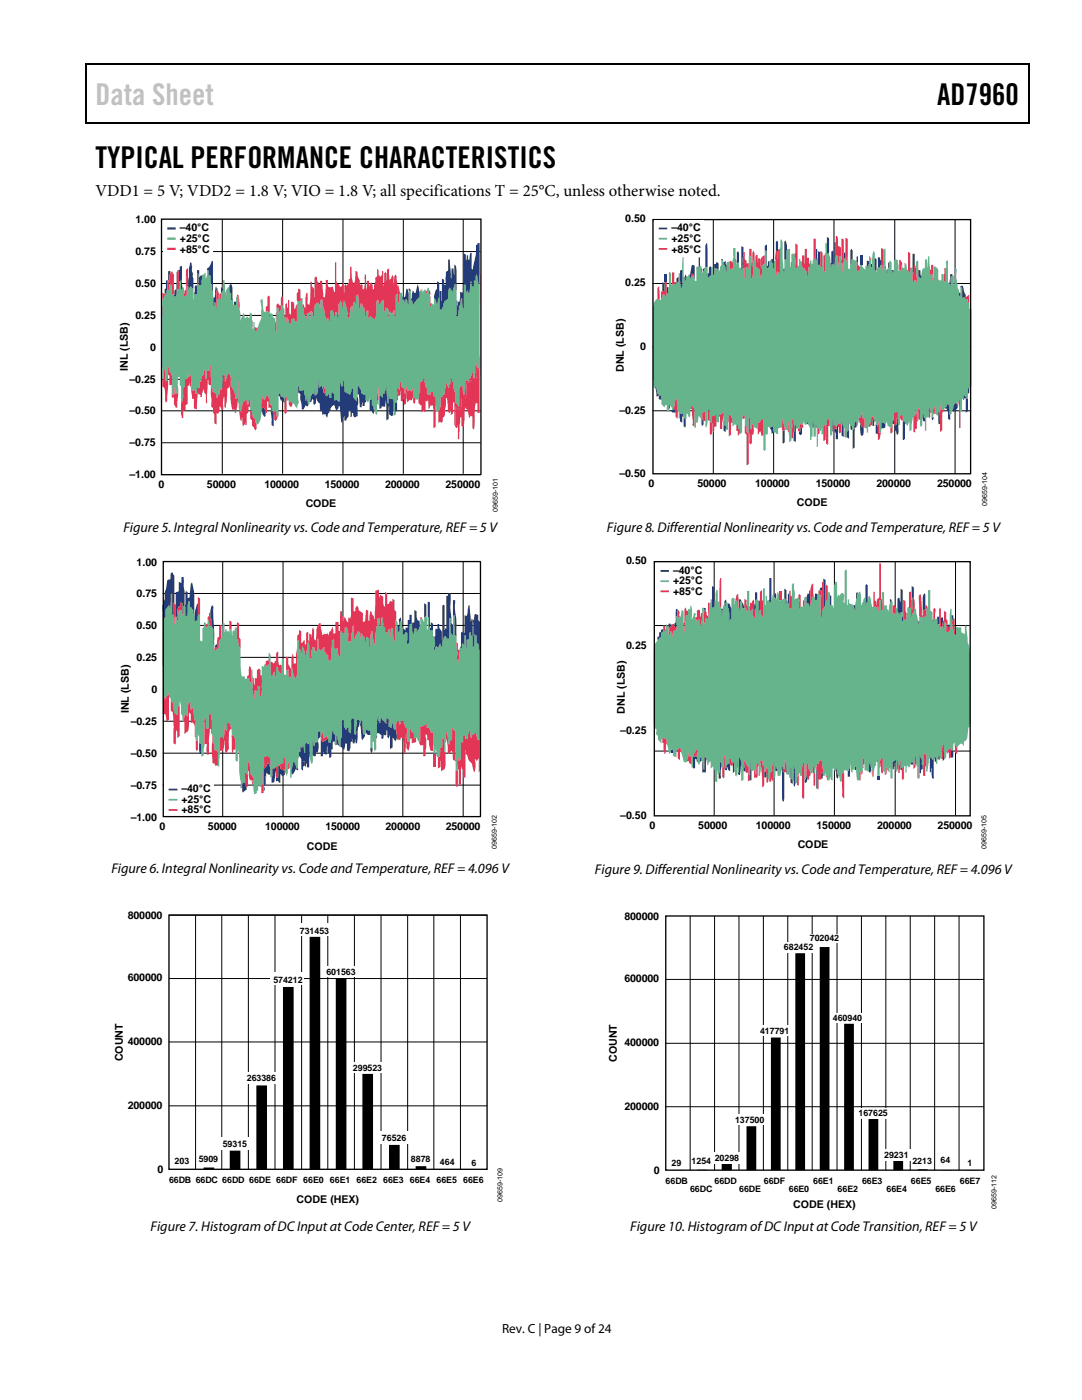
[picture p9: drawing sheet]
<svg xmlns="http://www.w3.org/2000/svg" width="216mm" height="279mm" viewBox="0 0 216 279" stroke-linecap="round" stroke-linejoin="round" font-family="sans-serif">
<defs><g id="words">
<text font-size="6" fill="#c1c1c1" x="19" y="21">Data Sheet</text>
<g font-size="6">
<text x="187" y="21">AD7960</text>
<text x="19" y="33.6">TYPICAL PERFORMANCE CHARACTERISTICS</text>
</g>
<text font-size="3.3" x="19" y="39.2">VDD1 = 5 V; VDD2 = 1.8 V; VIO = 1.8 V; all specifications T = 25°C, unless otherwise noted.</text>
<g font-size="2.8">
<text x="24.6" y="106.2">Figure 5. Integral Nonlinearity vs. Code and Temperature,REF= 5 V</text>
<text x="121.1" y="106.1">Figure 8. Differential Nonlinearity vs. Code and Temperature, REF = 5 V</text>
<text x="22.2" y="174.3">Figure 6. Integral Nonlinearity vs. Code and Temperature, REF = 4.096 V</text>
<text x="118.7" y="174.4">Figure 9. DifferentialNonlinearity vs. Code and Temperature, REF = 4.096 V</text>
<text x="30" y="245.7">Figure 7. Histogram of DC Input at Code Center, REF = 5 V</text>
<text x="125.8" y="245.8">Figure 10. Histogram of DC Inputat Code Transition, REF = 5 V</text>
</g>
<text font-size="2.6" x="100.2" y="266">Rev. C | Page 9 of 24</text>
<g font-size="2.1">
<text x="27" y="44.5">1.00</text>
<text x="35.9" y="46.2">–40°C</text>
<text x="124.8" y="44.4">0.50</text>
<text x="134" y="46.2">–40°C</text>
<text x="27" y="50.9">0.75</text>
<text x="35.9" y="50.4">+85°C</text>
<text x="35.9" y="48.3">+25°C</text>
<text x="134" y="48.3">+25°C</text>
<text x="134" y="50.4">+85°C</text>
<text x="27" y="57.3">0.50</text>
<text x="124.8" y="57.1">0.25</text>
<text x="27" y="63.6">0.25</text>
<text x="30" y="70">0</text>
<text x="127.7" y="69.8">0</text>
<text x="25.5" y="74" transform="rotate(-90 25.5 74)">INL (LSB)</text>
<text x="25.8" y="76.3">–0.25</text>
<text x="124.5" y="74.2" transform="rotate(-90 124.5 74.2)">DNL (LSB)</text>
<text x="25.8" y="82.7">–0.50</text>
<text x="123.6" y="82.5">–0.25</text>
<text x="25.8" y="89.1">–0.75</text>
<text x="25.8" y="95.4">–1.00</text>
<text x="123.6" y="95.2">–0.50</text>
<text x="31.6" y="97.3">0</text>
<text x="41.3" y="97.3">50000</text>
<text x="52.7" y="97.3">100000</text>
<text x="61" y="101.3">CODE</text>
<text x="64.8" y="97.3">150000</text>
<text x="76.8" y="97.3">200000</text>
<text x="88.9" y="97.3">250000</text>
<text x="129.4" y="97.2">0</text>
<text x="139.2" y="97.2">50000</text>
<text x="150.7" y="97.2">100000</text>
<text x="159" y="101">CODE</text>
<text x="162.8" y="97.2">150000</text>
<text x="174.9" y="97.2">200000</text>
<text x="187" y="97.2">250000</text>
<text x="27.3" y="112.9">1.00</text>
<text x="124.9" y="112.6">0.50</text>
<text x="27.3" y="119.2">0.75</text>
<text x="134.3" y="114.5">–40°C</text>
<text x="134.3" y="116.6">+25°C</text>
<text x="134.3" y="118.7">+85°C</text>
<text x="27.3" y="125.6">0.50</text>
<text x="27.3" y="132">0.25</text>
<text x="124.9" y="129.5">0.25</text>
<text x="25.7" y="142.4" transform="rotate(-90 25.7 142.4)">INL (LSB)</text>
<text x="30.2" y="138.3">0</text>
<text x="124.7" y="142.4" transform="rotate(-90 124.7 142.4)">DNL (LSB)</text>
<text x="26.1" y="144.7">–0.25</text>
<text x="123.8" y="146.5">–0.25</text>
<text x="26.1" y="151">–0.50</text>
<text x="26.1" y="157.4">–0.75</text>
<text x="36.2" y="158.1">–40°C</text>
<text x="36.2" y="160.2">+25°C</text>
<text x="26.1" y="163.8">–1.00</text>
<text x="31.8" y="165.7">0</text>
<text x="36.2" y="162.3">+85°C</text>
<text x="41.5" y="165.7">50000</text>
<text x="52.9" y="165.7">100000</text>
<text x="64.9" y="165.7">150000</text>
<text x="76.9" y="165.7">200000</text>
<text x="88.9" y="165.7">250000</text>
<text x="123.8" y="163.4">–0.50</text>
<text x="129.6" y="165.4">0</text>
<text x="139.3" y="165.4">50000</text>
<text x="150.8" y="165.4">100000</text>
<text x="162.9" y="165.4">150000</text>
<text x="175" y="165.4">200000</text>
<text x="187.1" y="165.4">250000</text>
<text x="61.2" y="169.6">CODE</text>
<text x="159.2" y="169.2">CODE</text>
<text x="25.5" y="183.3">800000</text>
<text x="124.6" y="183.5">800000</text>
<text x="25.5" y="195.8">600000</text>
<text x="124.6" y="196">600000</text>
<text x="25.5" y="208.6">400000</text>
<text x="124.6" y="208.7">400000</text>
<text x="24.5" y="211.8" transform="rotate(-90 24.5 211.8)">COUNT</text>
<text x="123.1" y="211.9" transform="rotate(-90 123.1 211.9)">COUNT</text>
<text x="25.5" y="221.3">200000</text>
<text x="124.6" y="221.5">200000</text>
<text x="31.4" y="234">0</text>
<text x="130.5" y="234.2">0</text>
<text x="59.2" y="240.1">CODE (HEX)</text>
<text x="158.3" y="241">CODE (HEX)</text>
</g>
<g font-size="1.8">
<text x="59.8" y="186.3">731453</text>
<text x="156.4" y="189.7">682452</text>
<text x="161.6" y="187.8">702042</text>
<text x="54.5" y="196.1">574212</text>
<text x="65.1" y="194.6">601563</text>
<text x="166.2" y="203.7">460940</text>
<text x="151.7" y="206.4">417791</text>
<text x="49.2" y="215.8">263386</text>
<text x="70.4" y="213.8">299523</text>
<text x="76.2" y="227.6">76526</text>
<text x="146.7" y="224.1">137500</text>
<text x="171.3" y="222.8">167625</text>
<text x="34.8" y="232.3">203</text>
<text x="39.6" y="231.9">5909</text>
<text x="44.4" y="228.9">59315</text>
<text x="82" y="231.9">8878</text>
<text x="87.8" y="232.4">464</text>
<text x="94.1" y="232.6">6</text>
<text x="134" y="232.6">29</text>
<text x="138" y="232.2">1254</text>
<text x="142.6" y="231.7">20298</text>
<text x="176.4" y="231.1">29231</text>
<text x="182.1" y="232.3">2213</text>
<text x="187.7" y="232">64</text>
<text x="193" y="232.7">1</text>
<text x="33.7" y="236.1">66DB 66DC 66DD 66DE 66DF 66E0</text>
<text x="65.8" y="236.1">66E1</text>
<text x="71.1" y="236.1">66E2</text>
<text x="76.5" y="236.1">66E3</text>
<text x="81.8" y="236.1">66E4</text>
<text x="87.1" y="236.1">66E5</text>
<text x="92.4" y="236.1">66E6</text>
<text x="132.8" y="236.3">66DB</text>
<text x="137.7" y="238">66DC</text>
<text x="142.6" y="236.3">66DD</text>
<text x="147.5" y="238">66DE</text>
<text x="152.4" y="236.3">66DF</text>
<text x="157.4" y="238">66E0</text>
<text x="162.3" y="236.3">66E1</text>
<text x="167.1" y="238">66E2</text>
<text x="172" y="236.3">66E3</text>
<text x="176.9" y="238">66E4</text>
<text x="181.8" y="236.3">66E5</text>
<text x="186.6" y="238">66E6</text>
<text x="191.5" y="236.3">66E7</text>
</g>
<g font-size="1.4">
<text x="197" y="101" transform="rotate(-90 197 101)">09659-104</text>
<text x="99.3" y="102.2" transform="rotate(-90 99.3 102.2)">09659-101</text>
<text x="99.2" y="169.5" transform="rotate(-90 99.2 169.5)">09659-102</text>
<text x="196.9" y="169.4" transform="rotate(-90 196.9 169.4)">09659-105</text>
<text x="100.3" y="239.9" transform="rotate(-90 100.3 239.9)">09659-109</text>
<text x="198.8" y="241.3" transform="rotate(-90 198.8 241.3)">09659-112</text>
</g>
</g></defs>
<path d="M17 12.7h.3v1h-.3zM17 12.7h.3v.3h-.3zM82.7 12.7h.2v.3h-.2zM205.2 12.7h.3v1h-.3zM205.2 12.7h.3v.3h-.3zM17 24.4h.3v.3h-.3zM82.4 24.4h.3v.3h-.3zM205.2 24.4h.3v.3h-.3z" fill="#000"/>
<path d="M17.1 13.7v10.7M17.3 12.8h65.4M82.9 12.8h122.3M205.3 13.7v10.7M17.3 24.5h187.9" fill="none" stroke="#000" stroke-width=".25"/>
<path d="M32.2 56.6h63.7M32.2 50.2h63.7M44.4 43.7v50.9M56.4 43.7v50.9M68.4 43.7v50.9M80.5 43.7v50.9M92.4 43.7v50.9M32.2 69.3h63.4M32.2 75.7h63.4M32.2 63h63.4M32.2 88.4h63.7M32.2 82h63.7" fill="none" stroke="#000" stroke-width=".2"/>
<path d="M33.8 56.8h.5v2h.4l.1 .4 .3-.1 .1-.5 .2-.1v-.8h.5v-1.7h.2l.1 2 .2-.8 .3 .3v1.6l.6-.2v-1.7h.2l.1 .8 .3-.7h.3l.1 .3h.3l.1 2.3v-1.3l.6 .2v-2h.8l.2-1.8 .7-.6 .1 1.3 .2-.8v-1h.3v1.1h.5v1.5l.2 .3v1.1l.2 .2 .1 2.9 .2 .1v-.7h.2l.2 1.1 .2-1.8h.2v-.9h.3v.9h.3v-1.3l.3-.7-.1-.3 .1-1.5h.3l.1 2.4 .2 .5 .1 .2-.1-1 .4-.7 .3 .1 .1 1 .2 .1v1.4l.4 .1v.7l.2 .2 .2-.2 .1 .2 .1-.1v-1.4l.2-.3h.2v1.9l.5 1.7v1.3l.6-1.5 .2 .2 .1 .9 .3-.4h.3l.1 .3h.2v-1.2l.5 .4v2.6l.3 .3v-1.3h.2l.1 1.5 .2 .3 .7-1.8a4.4 4.4 0 0 0 .3-2.6l-.1-1.8 .4-.2 .2 2.5 .4 .1 .4-.3 .3 .3 .1 1.2v-1l.6 .2v.5l.5 .4v2.5h.1l.1 .2 .1-4.9h.4v1.1l.4-.7v-.9h.5v.5l.2 .3v1.6l.3 .1 .2 1v-1h.2l.4 1.4 .3-.3v-.8l.6-.1 .1 .4 .4 .2v-3.5l.2-.1v-.6l.4 .2 .3-.3-.2-.4h.5l-.1 1.6 .3 .8v.9l.3 .1 .3 .8v-.9l.6-.5v1.9l.2-2.1 .4 .3v.4l.3 .3v-1.4a1.2 1.2 0 0 1 .7-1.3l.3 .2 .2 1.1v-1.8l.3-.2 .1 .1 .1 1.4 .2 .1 .4 2 .2 .4 .3-.2 .1 .6 .3-.1v-1.8l.5-.3 .3 1.1h.1l.1-.7h.4l.1 1.9 .2-3.5 .4-.8 .2 .7 .1-.1v.9l.2-1.5 .3 .4 .4 1.3 .3 2 .3-.1 .1-1.9 .1-.3 .4-.3v1.5l.1-2 .1-.3 .3 .3 .1 .9v-2.3l.4-.4 .2 2.7h.3l.1-.8h.2l.1 .6 .4 .2 .3 1.9v-.8a.44 .44 0 0 1 .5-.5v1.6l.2-.1 .1-.5a1.37 1.37 0 0 0 1.1 .7l.2-1.2v-2.4l.3-.3 .2 .8 .2 .1 .4-.7 .3-.1 .1 2.3 .2-.1v-.7h.6l.2 .5v1.8v-1.3l.3-.2 .4 .5 .2-.7h.2v1.2l.3-.1v-4.2l.2-.3 .2 .3v1.4l.3 .4v-1.8l.2-.5h.4v1.5l.2-.2 .2 .2v.7l.3-.9 .2 .2 .2 .8h.1v-2.8l.5 .2v1.6l.2 .4 .1 .7 1.5-1.6v-1.1h.5l.1 .5a.88 .88 0 0 1 .4-.9l.1 .8 .3 .1v-.8l.3-.4 .1 1.2 .2 .2v2.3l.2-.1 .2-.4 .4 .3v-1.4l.4 .6 .1 .6 .5-1.3 .1 .1v2.3h.4l.2-.1v-.4l.2-.1v-.6l.2-.6 .7-.4v-1.5l.3-.7 .6 .9 .1-.8 .3-.1v-.7l.2 .1v1l.2 .1v5.4l.3-.3 .1-1.8 .4-.6 .1-1.1 .3 .1v1.2l.2 .8v-4.7l.3-.1 .2 .1v1.5l.1-.4h.3v.4h.3l.1-2.3 .3 .1v.8l.5 .3v-1.3h.3v-1l.1 .1 .1-.5 .3 1.6 .1 .4h.2v14.4l-.2 2.6a1.67 1.67 0 0 1-.6-1.4l-.1 2.2-.2 1-.1-.1-.1-.9h-.2l-.6 1.7-.7-.3-.1 2.1-.2 1h-.2l-.1-2-.7 .5v3.8l-.2-.1v-.3l-.6-.5v-1a2.84 2.84 0 0 0-.4-1.9v-1.1l-.5-.7v.8l-.2 .3-.1 .8-.4-1-.3 .8-.2 1.4-.3 .1v.4l-.5 .1v1.8l-.2 .7-.2 .3h-.5l-.1-2.8-.5-.3v-.7h-.5v.6l-.7-.3v-1.2l-.3-.1v-.8l-.3-.3v-.9h-.1v.6l-.7 .4v2l-.2 .3-.1 1.2h-.6v-.4h-.5l-.1-2.2-.1 .8-.1 .2-.4-.4-.4 .2-.3-.8v1.3h-.3v-.8l-.6-.5v-1.1l-.2 .2-.1 1.5-.6-.5v3l-.4 .2v1.5l.2 .3v.4l-.5 .3v-3.1l-.1-.3h-.7l-.1-.6v1.5h-.3l-.3-3.3-.2 1.3-.4 .1v.8l-.6-.5-.1 2.1-.2-.2-.1-3.8-.2 5.8h-.2l-.1-.6-.4-.6v-.6l-.3-.1v-1.2l-.5 .1v-.5l-.2 1-.5-.4v-1l-.1-.2-.1 .2-.7-.5v-.7l-.6-.8-.1 .3v2l-.2 .2v.7l-.7-.8v-1.5l-.2-.4-.3 1.1-.2 .3-1.1-.7-.3-2.3v1.3h-.3l-.1-.8h-.2v3.8h-.2l-.4-.3-.5 .2v-1.4l-.6-.4v1.2h-.4v-1a.78 .78 0 0 1-.7 .7v-1.5l-.3-.1-.1-.7-.2 .7-.3-.6-.4 .6-.1-1.5-.1 1.5a1.27 1.27 0 0 1-.5 1.4h-.2l-.1-1.3v.9h-.4l-.2 .5-.4 1.7-.2 .1-.2-1.5-.1 .7h-.3v-1l-.3-.4v-.8l-.8 .3-.3-1.1v2.6l.2 .7-.4 .7v.5l-1.1-1.4-.3 .2-.3-.3h-.4l-.1-.9-.2 .1-.2 .4-.7-.4v-.4l-.4-.3v4.5l-.2 .3-.2-.3v-.7l-.9-.2v-1.1l-.5-.4v-1.1l-.2-.2v-.4l-.2 .2-.2-.2-.3 .7-.2 .2-.3-.7-.3 1.3a10.2 10.2 0 0 1-.4 3.9l-.3 .4-.4-.3v-.7l-.5-.5-.3-1.3h-.3v-2.1h-.1l-.3 1h-.2l-.1-1-.8 .6-.2 1.9-.4-.3v-1.3l-.4-.4 .1-.7v-3.8l-.1 3.8h-.5v-1a2.3 2.3 0 0 0-.9-1.5l-.1-2.2-.2-.3h-.3l-.4 1.5-.2-.3 .1-.6-.2-.5-.3 .3v2.6l-.3 .3-.3-.9v1.6l-.3 .4-.2 .5-.3-1.1-.6-.2v-.6l-.2-.1-.1-4.5h-.3v1h-.5v1.6l-.3-.1v-1.2l-.4-.6v1.1l-.3 .4-.2 .8-.3 .2v1.1l-.2 .3-.3-.4v1.3h-.3l-.2-.9-.3 .4-.1-.1-.1-.5a1.13 1.13 0 0 1-.1-1.2l-.1-1.4-.6 .5-.1-1.3v1.5l-.5 .4v1.3h-.3l-.1 2.6-.2 .5h-.2v-3.3l-.2-.1v-1.6h-.4l-.1 .5v2.7h-.4l-.1-1.4-.1 1.6h-.4v-3.7l-.6-1v-.7h-.2v1.6l-.2 .1-.1 1-.4 .1v-2.5l-.2 .8v1.2h-.3v-2l-.2-.3v-10.4l.2-.3v-2.7h.2l.2-1 .3-.1 .1-.8 .2-.3 .2 .2 .2-.3z" fill-rule="evenodd" fill="#66b48c"/>
<path d="M95.3 73.7h.4v8.7h-.4v-1.9h-.4l-.2 1.4-.1 3.6-.1 .2-.2-.3v-2.3l-.5-.1v.3h-.2l-.3-1.6-.3-.1-.1-.3-.2 .9-.1 2.2-.2 .9-.3-.3v-1.7h-.3l-.2 4.4h-.2v-2.5l-.2-.3-.4-.1v-3.8l.3 .5 .4 .2 .3-.2a1.83 1.83 0 0 0 .3-1.7l.1-.4h.6l.3-.5v-2.3l.4-.3a.62 .62 0 0 0 .7-.7h.8l.1-.8a1.06 1.06 0 0 1 .2-1.1z" fill-rule="evenodd" fill="#e33555"/>
<path d="M92.5 50.6l.5 .2v1.2l.1-1 .3-.1v.9h.3l.1-1.3h.3v3.2h.3l.6-3v-1.8l.3-.1v-.3h.4v8.1h-.2l-.1-.4-.3-1.6-.1 .5-.1-.1v1h-.3v1.3l-.5-.3v-.8l-.3-.1-.1 2.3h-.3v-.4h-.3l-.1 .4v-1.5l-.2-.1-.3 .1z" fill-rule="evenodd" fill="#243b79"/>
<path d="M95.7 60.9h.2v14h-.2z" fill-rule="evenodd" fill="#a8aed3"/>
<path d="M95.7 54.8h.2v6.1h-.2z" fill-rule="evenodd" fill="#da9d90"/>
<g fill="#e33555">
<path d="M32.2 61.1h.2v1.5l-.2 .3z" fill-rule="evenodd"/>
<path d="M63 55.2l.3 .2v.7l.2 .1 .1 .5 .2 .1v-.8h.5l.2 2.9-.1 .2 .4 .3 .2-3.5h.4v1.2l.4 .3 .6-.2 .3 1.1h.1v-5.9l.3-.1v3.6a.7 .7 0 0 0 .6 .9v.3l.2 .1 .4-.3v-.5h.3l.1 2v-1.4l.3-.3 .1 .4 .5-.7v-.7l.3-.1v-2.4h.2l.1 2.4 .4 1.1 .2-.8 .1-1.9 .5 .3v.7l.4 1v.7l.2 .2 .2-.1 .1 .1v.8h.3l.1-.4 .1-2.5h.2v3.1l.2-1.9h.5v1.3l.2-.8 .2-.1 .2 .6 .1 .7h.2v-.8l.3-1-.1-.4 .5-.3v-1.4l.2-.1v1.2l.3 .1v.3l.3-.4 .1 .2v-1h.3v3.1l.2-1.1v-1.6l.1-.2 .3 .2 .1 1.5v-2.2l.4-.2 .1 2.4 .3-.4 .4-.8v.4h.1v1.6l.2-1.7 .2-.3 .2 .3 .1 3.5-.2 .3v4.2l-.3 .1v-1.2h-.2l-.2 .7-.4-.5-.3 .2v1.3v-1.8l-.2-.5h-.6v.7l-.2 .1-.1-2.3-.3 .1-.4 .7-.2-.1-.2-.8-.3 .3v2.4l-.2 1.2a1.37 1.37 0 0 1-1.1-.7l-.1 .5-.2 .1v-1.6a.55 .55 0 0 0-.5 .8v.5l-.4-1.9a.38 .38 0 0 1-.3-.6l-.3-.2-.1 .8h-.3l-.2-2.7-.4 .4v2.3l-.1-.9-.3-.3-.1 .1-.1 2.2v-1.5l-.2 .1a3.8 3.8 0 0 0-.4 2.4l-.3 .1-.3-2-.3-1.2-.4-.5-.2 1.5v-.9l-.1 .1-.2-.7-.4 .8-.2 3.5-.1-1.9h-.4l-.1 .7h-.1l-.3-1.1-.5 .3v1.8l-.3 .1-.1-.6-.3 .2-.4-.9-.2-1.5-.2-.1v-1.3l-.2-.2-.3 .2v1.8l-.2-1.1-.3-.2-.4 .3a3.9 3.9 0 0 0-.3 2.4 .62 .62 0 0 1-.3-.7l-.4-.3-.2 2.1v-1.9l-.6 .5v.9l-.3-.8-.3-.1v-.9l-.3-.8 .1-.4h.2l.3 .9v-2.2l.3-1h.2v2.3l.3 .2 .2-1.3 .1-3.4h.2v.9l.5 .5 .1 1.7v-3.9z" fill-rule="evenodd"/>
</g>
<path d="M63.6 76l.1 1.5 .4-.6 .1 .5 .3 .2v.7l.2 .2 .3-.1v.7a.78 .78 0 0 0 .7-.7v1h.4v-1.2l.6 .4v1.4l.5-.2 .4 .3h.2v-3.8h.2l.1 .8h.3v-1.3l.3 2.3 1.1 .7 .2-.3 .3-1.1 .2 .4v1.5l.7 .8v-.7l.2-.2v.1v3.7l-.7 .3-.2-.3v-.6h-.3v.7l-.3 .2v-1.3l-.2-.2-.1 .6a.99 .99 0 0 1-.4 1.2l-.1 .3h-.4v-.9l-.2 .3-.2 1h-.2l-.3-3.2-.2-.2v.6l-.5 .5-.4-1.3-.7 .8v.3l-.3 .1v.5h-.2l-.2 .9-.2-.2-.1-.5-.7 .2v-.7h-.3l-.1-.4-.1-1.1a2.02 2.02 0 0 1-.8-1.4v1.3l-.2 .3-.3-.2v-.8l-.2-.2-.2 .7-.3-.2 .2-.9 .3-.7h.4v-.9l.1 1.3h.2a1.27 1.27 0 0 0 .5-1.4z" fill-rule="evenodd" fill="#243b79"/>
<g fill="#e33555">
<path d="M40.6 73.7l.4 .6v1.2l.3 .1v-1.6h.5v-1h.3l.1 4.5 .2 .1v.6l.2 .1a1.17 1.17 0 0 1 .7 1.2l.2-.5 .3-.4v-1.6l.3 .9 .3-.3v-2.6l.3-.3 .2 .5-.1 .6 .2 .3 .4-1.5h.3l.2 .3 .1 2.2a2.98 2.98 0 0 1 .9 2.5h.5l.1-3.8v3.8l-.5 2.8h-.2l-.1-.7h-.4l-.3-1.6-.1-2.3-.2-.9-.1 .6-.3 .1 .1 .9-.3 2.9h-.3l-.1-2.4-.2 1.3v1.4l-.1 .2-.6-.8-.1 1.2-.2 .3-.3-.2v2.3l-.4-.2v-1.8l-.3-.4v-.8l-.4-.3 .1-1.2-.1-3.1-.5-.1v-1.1l-.2 .2-.1 4.6h-.2v-1.8a1.18 1.18 0 0 1-.5-1.1l-.2 .8-.1 .8h-.3v-.4l-.3-.1-.2-.4-.2 3.4-.6-.2v-1.9h-.4l-.1-2.5 .2 .8 .1 .1 .3-.4 .2 .9h.3v-1.3l.3 .4 .2-.3v-1.1a.89 .89 0 0 0 .5-1l.3-.4z" fill-rule="evenodd"/>
<path d="M89.9 75.6l.5 .7v1.1a5.2 5.2 0 0 1 .4 2.9l.6 .5v.3l.2 .1v-3.8l.7-.5 .1 2h.2l.2-1 .1-2.1 .7 .3 .6-1.7h.2l.1 .9 .1 .1 .2-1 .1-2.2 .1 .3a1.29 1.29 0 0 0 .5 1.1l.2-2.6v2.7h-.4a1.06 1.06 0 0 0-.2 1.1l-.1 .8h-.8l-.1 .3a.67 .67 0 0 1-.8 .5l-.2 .2v2.3l-.3 .5h-.6l-.1 .9a1.27 1.27 0 0 1-.4 1.3l-.2 .1-.4-.2-.3-.5v3.8l.4 .1 .2 .3-.4 .2-.3-.7v-4.4h-.3v2.1l-.5 .4v-.9l-.1 .6-.5-.3 .1-1.1-.2-1.7h-.2l-.2 2.6a1.53 1.53 0 0 1-.4 1.4v.6l-.2 .3-.1 .1-.3-.2-.3 .2v-2.3l.2-.3a4.5 4.5 0 0 0 .2-2.5l.5-.1v-.4l.3-.1 .2-1.4 .3-.8 .4 1 .1-.8 .2-.3z" fill-rule="evenodd"/>
</g>
<path d="M89.4 51.8h.4l.2 3.9 .1-2.1h.4l.2 1.2v-2l.3 .6 .1 4.5-.2-.1v-1l-.2-.1v.7l-.3 .1-.1 .8-.6-.9-.3 .7v1.5l-.5 .4a.87 .87 0 0 0-.4 1.2l-.2 .1v.4l-.6 .1v-3.7h.4l.1 1.9v-4.4l.4 .3-.1 .9 .4 .1 .1-2.6 .4-.3z" fill-rule="evenodd" fill="#243b79"/>
<path d="M84.5 75.3h.1v.9l.3 .3v.8l.3 .1v1.2l.7 .3v-.6h.5v.7l.5 .3v5.9l-.3 .2-.1-3.5-.2-1.1-.2 .2-.1-.2-.5 .8-.2-2v.6l-.4-.2v2.2h-.2l-.2-.3-.4 .5v-1.6l-.2 .1-.3-.4-.1 .1 .1-1.4a.79 .79 0 0 1 .2-.9v-2l.7-.4z" fill-rule="evenodd" fill="#e33555"/>
<path d="M77 77.2l.3 3.3h.3v-1.5l.1 .6h.7l.1 .3-.1 3-.2 .1-.6-.3v-1.9v2.8l-.5 .3-.1-4.1-.2 1.4-.7-.1v.4h-.4l.1-2.6 .6 .5v-.8l.4-.1z" fill-rule="evenodd" fill="#243b79"/>
<g fill="#e33555">
<path d="M37.4 74l.1 1.3 .6-.5 .1 2.3h-.3l-.2-.6v.4l-.3 .1v3.6l-.4 .3v.9l-.4 .1v1.5l-.3 .1-.2-1.1v-2.1h.2l.2-.5 .1-2.6h.3v-1.3l.5-.4z" fill-rule="evenodd"/>
<path d="M57.5 59.8l.2 .2v2.6l.2-.1 .1 .4 .1-2.7 .4 .1 .2 .3v1h.2l.3-.9v3.5a.54 .54 0 0 1-.5-.6l-.6 .1v.8l-.3 .3-.4-1.4h-.2v1l-.2-1-.3-.1 .2-.5v-2.1l.4-.2v.9h.2z" fill-rule="evenodd"/>
<path d="M47.6 80.5l.2 .2v1.3l.4 .3 .2-1.9 .8-.6 .1 1h.2l.3-1h.1v1.6l-.3-.3v1.2l-.4 .3v2.2h-.2v-.5l-.2 .5-.4 .3-.1-1.8v.6h-.3z" fill-rule="evenodd"/>
<path d="M33.6 73.3h.2v.7l.6 1v3.7h.4l.1-1.6 .1 1.4h.4v-2.7h.1l.1 2.2-.2 3.4h-.3l-.4-.7v-1.4l-.4-.1v-2.3h-.5v-2h-.2z" fill-rule="evenodd"/>
<path d="M52.4 79.1l.3 .7 .2-.2 .3-.7 .2 .2 .2-.2v.4l.2 .2v1.1l.5 .4v1.1h-.3v-.7h-.4v-1.3h-.3v2.3h-.3l-.1-.2v-.5l-.4-.3-.2 .1v.8h-.2v-1.6z" fill-rule="evenodd"/>
<path d="M80.1 76.1v1.1l.6 .5v.8h.3v-1.3a1.66 1.66 0 0 1 .1 1.6l-.1 1.8-.3 .2-.1-.2-.1-1-.1 .5-.5-.1v-1.9v.7l-.2 .3a.41 .41 0 0 1-.3-.6l-.2-.1v-1.1l.6 .5v-.8a.78 .78 0 0 1 .3-.9z" fill-rule="evenodd"/>
</g>
<g fill="#243b79">
<path d="M59.5 77l.3 1.1 .8-.3v.8l.3 .4v1h.3l.1-.7 .2 1.5-.1 .4-.4-.4-.4 .9h-.4l-.1-1.2-.2-.9v-1l-.4-.2z" fill-rule="evenodd"/>
<path d="M71.5 76.9l.6 .8v.7l.7 .5 .1-.2 .1 .2v1.3l-.2 .2v.6h-.5l-.1-.7v1h-.4l-.2-2.6h-.2v-1.5z" fill-rule="evenodd"/>
<path d="M38.1 52.3l.1 .3 .1 1.5 .3 1.6v1.9h-.3l-.2-.4-.5 .8-.1-2 .2-.5v-1.9z" fill-rule="evenodd"/>
</g>
<path d="M32.9 73.6v2.5l.5-.1v-1l.2-.1-.2 5.1-.4 .4-.1-2.5-.1-.5-.4-.3v-1.5h.3v-1.2z" fill-rule="evenodd" fill="#e33555"/>
<g fill="#243b79">
<path d="M83.4 56.7l.4 1.6v.9l-1.5 1.6-.1-.7-.2-.4 .2-.2 .1-1.5 .2 .1 .1 .3h.4z" fill-rule="evenodd"/>
<path d="M42.2 52.1l.3 .1v5.9l-.2-.2v-1.1l-.2-.3v-1.5h-.5v-1.1h-.3l.1-.3a2.07 2.07 0 0 0 .8-1.5z" fill-rule="evenodd"/>
<path d="M92.5 57v4.6l-.2-.8v-1.2l-.3-.1-.1 1.1a1.51 1.51 0 0 0-.4 1.3l-.1 1.1-.3 .3v-3.4l.2 .2 .1 1v-.8l.2-.1 .2-.4v-1.5h.6z" fill-rule="evenodd"/>
<path d="M87.2 56.1l.4 .3 .1 3.1h-.2l-.4 1.2a1.36 1.36 0 0 0-.5-1.2l.3-1.6 .3-.3z" fill-rule="evenodd"/>
</g>
<g fill="#e33555">
<path d="M34 54.5l.2 .1a.34 .34 0 0 1 .5 .3v3.9h-.4v-2h-.5v-1.8z" fill-rule="evenodd"/>
<path d="M81.3 78l.4-.2 .4 .4 .1-.2 .1-.8a5 5 0 0 1-.1 2.6l-.1 .2-.4-.2-.4 .4a3.2 3.2 0 0 1 0-2.2z" fill-rule="evenodd"/>
<path d="M49.9 81.9h.3l.3 1.3 .5 .5v.7l.2 .1v1.1l-.3 .4-.3-.7-.3-.3v-1.2l-.4-.2z" fill-rule="evenodd"/>
</g>
<g fill="#243b79">
<path d="M36.1 53l.2 .1v3.2l.1 .9-.2 .8-.1-2h-.2v.4l-.2-.1v-2.2h-.3l.1-.2 .4-.1v-.5z" fill-rule="evenodd"/>
<path d="M81.1 57.6a.55 .55 0 0 1 .3 .7l.1 .1v2.3h-.1l-.2-.8-.2-.2-.3 .9v-.7l-.2-.2-.2 .2v-.8l.5 .2z" fill-rule="evenodd"/>
</g>
<g fill="#e33555">
<path d="M53.7 59l.1 .2v4.3l-.1-1.2-.3-.3-.4 .3v-.9l.4-.4v-1.8z" fill-rule="evenodd"/>
<path d="M35.4 54.1h.3l.2 3.6h-.5v.8l-.2 .1v-4.3z" fill-rule="evenodd"/>
<path d="M59.5 57.6l.4 .2 .1 1.9a.36 .36 0 0 1-.1 .5 .36 .36 0 0 1-.5-.2l-.1 .2-.1-1.7 .3-.2z" fill-rule="evenodd"/>
</g>
<g fill="#243b79">
<path d="M39.3 53.9h.5v1.4l.3-.3h.2l-.2 1.8-.2 .1-.3-.1v-2.1l-.3-.2z" fill-rule="evenodd"/>
<path d="M43.1 57.1l.1 .5 .2-.1v.4l-.2 .2v3.4l-.2-1.1h-.2v.7l-.2-.1v-1.5l.2-.2z" fill-rule="evenodd"/>
<path d="M73.7 79.8l.5-.1v1.2l.3 .1v.2l.1 1.4-.2-.1-.2-.6-.5-.1z" fill-rule="evenodd"/>
</g>
<path d="M57 79.1l.2 .3v2.9l-.3 .3-.2-.1v-2.9z" fill-rule="evenodd" fill="#e33555"/>
<path d="M45.8 56.9l.3-.2 .2 .5 .2 2.8-.4-.1v-1.4l-.2-.1z" fill-rule="evenodd" fill="#243b79"/>
<g fill="#e33555">
<path d="M43.2 58l.2-.1 .1 .2 .1 .5h.4l.2-.2v1.3h-.3v-.9h-.3v.9h-.2l-.2 1.6z" fill-rule="evenodd"/>
<path d="M37.1 53.8l.4-.3v1.8l.2 .2-.2 .5v1.2h-.2z" fill-rule="evenodd"/>
<path d="M79.2 57l.3-.1 .4 1.5-.2 .7v1.6l-.3-.4z" fill-rule="evenodd"/>
</g>
<path d="M54 82.1h.4v.4l.2 .1v2.5l-.4-.3z" fill-rule="evenodd" fill="#243b79"/>
<path d="M54.4 82.1l.8 .2v.7a.64 .64 0 0 1-.2 1l-.3-.2v-1.1a.43 .43 0 0 1-.3-.6z" fill-rule="evenodd" fill="#e33555"/>
<path d="M33.1 56l.3-.1v1.8l-.2 .3v.6h-.4v-.8l.3-.2z" fill-rule="evenodd" fill="#243b79"/>
<g fill="#e33555">
<path d="M37.1 55.3l.2 .2v3.4l-.6 .2 .1-1.1 .3-.3z" fill-rule="evenodd"/>
<path d="M55.5 60.5l.2 .4h.3a2.03 2.03 0 0 1-.4 1.6v-1.1h-.4v-.6z" fill-rule="evenodd"/>
</g>
<path d="M55.6 78.5a.52 .52 0 0 1 .4 .7l.7 .4v.9l-.4-.5h-.3l-.2-.9h-.2z" fill-rule="evenodd" fill="#243b79"/>
<path d="M55.2 62.2l-.1 4.1-.1-.2h-.1v-1.6z" fill-rule="evenodd" fill="#e33555"/>
<g fill="#243b79">
<path d="M78.8 80.5l.4-.2v1.7l-.2 .3-.2-.3z" fill-rule="evenodd"/>
<path d="M35.1 56.4h.1v2.2l-.1 .5-.3 .1v-1.2l.3-.4z" fill-rule="evenodd"/>
<path d="M39 56.9l.3 .1v1.8l-.6-.2 .2-.5v-1z" fill-rule="evenodd"/>
</g>
<g fill="#e33555">
<path d="M33.4 55.9h.3v.7l.1 .2v.8l-.2 .3-.2-.2z" fill-rule="evenodd"/>
<path d="M75.4 77l.1 2.8h-.1v.7l-.1 .2z" fill-rule="evenodd"/>
<path d="M56.3 59.1l.2 .7v1.1h-.5v-1.5z" fill-rule="evenodd"/>
<path d="M47.3 58.7l.3 .3 .2 2.6-.3-.6v-1.9h-.2z" fill-rule="evenodd"/>
</g>
<path d="M39.4 54.5v2.3" fill="none" stroke="#e33555" stroke-width=".27"/>
<g fill="#e33555">
<path d="M57.6 80l.3 .3 .3-.2 .1 .4v.3l-.2 .5-.5-.6z" fill-rule="evenodd"/>
<path d="M32.4 58.4l.8 .2-.1 .2-.3 .1-.2 1h-.2z" fill-rule="evenodd"/>
<path d="M64.6 76.8l.1 .7 .3 .1v.8l-.3 .1-.2-.2v-.7l-.1-.1z" fill-rule="evenodd"/>
<path d="M82.4 79.4h.5v.8l-.3 .5v-.4l-.2 .2z" fill-rule="evenodd"/>
<path d="M85.8 59l.1 1.6h.3l-.2 .4-.2 .1z" fill-rule="evenodd"/>
</g>
<path d="M44.1 57.4h.3l.1 .3-.3 .7z" fill-rule="evenodd" fill="#243b79"/>
<path d="M50.8 65.3l.3 .1a.5 .5 0 0 1 0 .7l-.2-.1z" fill-rule="evenodd" fill="#e33555"/>
<path d="M46.7 60.2h.4l-.1 .7-.1-.2-.2 .2z" fill-rule="evenodd" fill="#243b79"/>
<g fill="#e33555">
<path d="M79.2 78.4l.2 .5v.9l-.2 .2z" fill-rule="evenodd"/>
<path d="M85.6 57.9a.7 .7 0 0 1 .2 .9l-.2-.2z" fill-rule="evenodd"/>
</g>
<path d="M50.3 63.8l.1 1.6z" fill-rule="evenodd" fill="#243b79"/>
<path d="M44.9 58.3l.3 .2v.5z" fill-rule="evenodd" fill="#9c7081"/>
<path d="M81.5 57.6l.3 .1 .2 .4-.5-.2z" fill-rule="evenodd" fill="#243b79"/>
<path d="M84.9 57.9l.3 .2v.5l-.3-.1z" fill-rule="evenodd" fill="#e33555"/>
<path d="M83.8 57.8l.5-.1v.4h-.5z" fill-rule="evenodd" fill="#c08e90"/>
<path d="M33.6 54.1h.4l-.2 .9v1.8l-.1-.2v-.7h-.1z" fill-rule="evenodd" fill="#243b79"/>
<path d="M34.3 54.1l.2 .5h-.3l-.1-.1z" fill-rule="evenodd" fill="#e33555"/>
<path d="M52.3 81.5h.4l.3 .9-.1 .7-.1 .1-.1-.2a1.53 1.53 0 0 1-.4-1.5z" fill-rule="evenodd" fill="#243b79"/>
<path d="M32.5 44h9.9v6.8h-9.9z" fill="#fff"/>
<path d="M33.4 45.6h1.7" fill="none" stroke="#243b79" stroke-width=".44"/>
<path d="M33.4 47.6h1.7" fill="none" stroke="#66b48c" stroke-width=".44"/>
<path d="M33.4 49.7h1.7" fill="none" stroke="#e33555" stroke-width=".44"/>
<path d="M32.2 43.7h63.8v50.9l-63.8 .1z" fill="none" stroke="#000" stroke-width=".27"/>
<path d="M32.5 118.4h63.4M44.4 112v51M56.5 112v51M68.4 112v51M80.4 112v51M92.4 112v51M32.5 137.6h62.9M32.5 131.2h63.4M32.5 124.8h63.4M32.5 156.7h63.4M32.5 150.3h63.4M32.5 143.9h63.4" fill="none" stroke="#000" stroke-width=".2"/>
<path d="M34.2 118.4h.1v4l.2 .3v.4l.2-.6 .1 2.1h.2v-1.4l.1-.2 .1 .8h.3l.2-2h.6v1l.3-.3v-1.5l.2-.2 .2 .5v1.6l.1 .1 .1-.1 .2 .1v-2.1l.2-1 .3 .1v1.3l.3-.1 .1 .2a1.4 1.4 0 0 1 .4 1.2l.2 .1v1.3l.5-.2 .1-1.1h.4v5.1l.5 .2v-2.5l.2-.3 .1-1.1 .4 .4v.2l-.3 .3 .4 .1 .1 .2 .1-1.6h.2l.3 1.2h.4v.3l.3 .3v3l.2 .2v1.2l.8-.6v-1.2l.7-1.1 .1-2.6h.4v1.7l.2-.6 .2 .1v.5l.4-.2 .2 .3v-.6h.4l.2 1.3v-.8l.2-.3 .2 .2v-.7h.5v2.3l.2 .1v.7l.3 .8 .2 .1v3.7l.2 2h.7l.1 .5 .8-.1v.8l.3-.1v-2.4h.3a2.42 2.42 0 0 0 .1 1.7l-.1 .1 .1 2.5 .2 1.6 .1-1.6 .1-.3 .5 .3v-1.1h.5v2h.2l.1-.3v-5.7l.5 .2 .1-.5 .2-.2 .2 .7 .4-.5a.72 .72 0 0 0 0-.9v-1.5l.4 .7 .1 4 .2-.1 .5-.8v1.3l.3-.4v-1.8h.4a1.64 1.64 0 0 0 .7 1.5v-3l.5-.2v3.2h.4v-.8l.4-.2v1.3l.4 .4 .3-.5v-1.3h.2l.5 2.2 .4-1v-6.9h.4v1.6l.3 .4 .1 1.3 .2-2.1 .3 .5 .2 1.2h.3l.2-2.3 .2-.2 .2 .6v2.1l.2 .5h.2l.2-2.2h.5v.8h.2l.3-.3v-2.2h.3v1.9l.3 .5 .8-.7v.9l.4 .2v.4l.2-.1 .2 .2v.9l.4 .3 .2-.5 .1-3.7 .5-.2v1.6l.2 .3 .6-.2-.1 .6 .2 1.2 .3-.4v-4.6l.2-.1 .7 .5v-1.2h.4l.2 .5 .1 2.6 .2-.4h.3v-1.2l.4-.7v-1.4h.1l.1 2.8h.3v-.6l.2-.2 .3-.6 .2-.1 .4 1.7v-1.4l.7 1 .2 1h.1v-1.3l.7 .4v2.1l.2-.8v-1.1l.2-1.6h.2l.2 2.1 .4 .6v-1.8l.2-1.6 .3-.9-.1-1h.5v1.9l.2-.8 .1-1.3h.2l.3 1.9 .2 .1v1h.6l.1-.6h.3l.2 1.7v-1.9h.4v1.4l.4 1.2 .1-4.1 .2-.1 .2 .3v2h.5v-2l.2-.3 .2 .3 .2 1.3v1.2l.1-.1 .1 .4 .4-.8 .3 .2v2.3l.4-.4v-3.6h.5v.1a2.29 2.29 0 0 0 .3 1.9l.2-1.2h.4l.1 .8 .1-.4 .3-.3a2.5 2.5 0 0 0 .2-2h.5l.3 .7v-1l.5-.2 .1 .7v1.7l.1 .3v-2.5h.3v2l.2 .6h.6v1.1l.3 .2a4.4 4.4 0 0 1-.1 2.5l.2 .4 .1-.9 .2-.1 .4 .2 .3-.8 .3 .8 .2-.6a.53 .53 0 0 1 .1-.8l.3-.9h.3l.1 .6h.5v-4l.2-.2 .1 .1v3l.1-.1 .4 .5v-3.9h.3v3.9l.4 .1 .2 3.5-.1 1 .3 .8 .2-2.8 .5-.1v-.8l.2-.3 .2 .5 .1-.1v-1.8h.3l.1 2.9v-2l.5-.1v-1.3l.1 .1v-.3h.2l.2 .8h.2l.1 2.3 .2-.5v-2.1l.5 .3v1.4l.4 .2v1.2h.3v17.8l-.4 .2h-.1l-.3-1.5-.8 .6-.1 .4-.3-.1v-1l-.2-.4v.7l-.3 .2v.9h-.4v-.6h-.4v1.3h-.4v-1.3l-.1 .1v4.6l-.5 .3-.1-.8-.1 .1-.1 1.4 .2 1.1-.5 .2-.1-8.1h-.2l-.4-.5v2.3l-.4 .3v.6h-.3l-.3-2.3h-.1l-.2 1.6v2.2h-.3v-2.4l-.3-.3v1.7l-.5 .3 .1 1.1-.3 .7-.5-.2-.2-1.5v1h-.4v-4.3l-.5 .2-.4-1h-.4v-.8l-1.4 .6v2.9l-.3-.1-.3-.6-.6 .1v-1.1l-.4-.2-.1-.4-.4-.3v2.6h-.4l-.1-1.4a1.88 1.88 0 0 0-.4-1.8l-.3-.9-.5-.1-.2 .8h-.1l-.2-.6-.2-.1-.3 .7 .1 1h-.5l-.3-1.5-.2 1.3-.6-.4v-1.6h-.4v1.1l-.9-.8v-.5l-.2 .3-.1 .9a1.23 1.23 0 0 1-.4-1.3l-.1-.3-.2 2.1v2l-.1 .1v2.7l-.2-.1-.1 .4-.2-.5-.1-1.5h-.1v1.2h-.5v-3.3l-.9-.3v.7l-.4 .4-.2-.3-.2-2.6-.5 .7v-.7l-.4-.2-.2 2.1a.83 .83 0 0 1-.2 1l-.3-.3v-3h-.5l-.1 3-.4-.3v-.7l-.4-.2-.2 .5-.4-.7-.1-1.3-.2 .2v2.5l-.3 1.3v1.4h-.2l-.1-.2-.4-2.3-.2 .3v1.8h-.3l-.1-.7 .1-.1v-1.3l-.2-.2-.1-.6-.2 .2-.3 2.2h-.5l-.2-1.4-.8 .6-.1-1.3-.5 .9v-1h-.4v2l-.6 .3v.6l-.3-.1-.2-1.1-.1 4.6-.2 .1-.3-1.1v-2.9l-.5 .1-.1-.3-.3 .3v1.8l-.3-.1v-.8l-.2-.7-.1 .5-.4-.1v.9l-.2 .1v1l-.2 .5v1.7h-.5v-.4l-.3-.9-.3 .3-.3 1.6 .2 .7-.1 .1-.1 .6-.2-.1v-2.1l-.4-1v2.2l-.3 .6-.5-3.8-.1 .1v1.1l-.5 .1-.3 .4-.4-.4-.1 .6h-.3l-.4 .5-.2-.2v1.5l-.2 .3h-.3v-3.7l-.1-.3h-.3v-.3l-.7 .3-.2-.2-.2 5.7-.3 .1v.3l-.2 .1-.4-.6v1.2l-.2 .1v.5l-.6 .2-.2-1.5 .1-1.3a1.42 1.42 0 0 0-.7-1.2l-.1-2.8-.3 .8v2.1h-.2l-.4-.7v2.4l-.4-.1-.2 .5v.6h-.3l.1-1.2-.3-1.9-.1-3.4-.2-1.2-.1 2.3-.1 .1-.3-.3v-4.3l-.3-.1v-.6l-.5 .2v-1.7l-.3-.3a.79 .79 0 0 0-.6-.8v1.8l-.4-.4v-1.4l-.1 2.3-.3 1.1h-.1l-.1-.6-.4 .3-.2 5.9-.2-.3v-2.8l-.2-.2-.5-.1v-1.2l-.4-.2-.1-1.8a9.7 9.7 0 0 0-.4-4.2l-.2 .4v2.5l-.4 .3-.2-.1v-2h-.3v5.1l-.1 1.8a.52 .52 0 0 1-.5 .7l-.1-2.5-.4-.3v-1.3l-.1-.3-.1 1.2h-.5v-4l-.2-.1-.2-2.8-.4 .8-.2-.3v-1.1l-.4-.2-.2 2.7v.2l-.6-.7-.3 1.8-.1-.1v-1.2l-.3-.3v-1.7l-.2-.9v.9l-.4 .3v1.6h-.3l-.5-.5-.1-1.9-.5-.5-.1-.5-.3-.1v-1l-.1-.1v.6l-.4 .4-.3 .5-.3-1-.2-12.4 .2-.1v-1.7l.2-1 .2-.3v-1.4l.7-1 .3 .8z" fill-rule="evenodd" fill="#66b48c"/>
<path d="M34.2 114.3h.3l.3 .6v5.4l-.3 .2v2.2l-.2-.3v-4h-.1l-.1 .1-.1 3-.3-.8-.7 1v1.4l-.2 .3-.2-.3v-.8l-.2-.3v-1.2a6.2 6.2 0 0 0 .5-2.8l.2-.4 .3-1.8 .6-.2z" fill-rule="evenodd" fill="#243b79"/>
<path d="M95.8 133.5h.2v20.4h-.2z" fill-rule="evenodd" fill="#a5b0d5"/>
<path d="M32.4 133l.2 .2v9.3h-.2z" fill-rule="evenodd" fill="#c5c3dd"/>
<path d="M95.8 126.8h.2v6.7h-.2z" fill-rule="evenodd" fill="#d89b8f"/>
<path d="M32.4 122l.2 .3v.8a.64 .64 0 0 1 0 .9v2.1l-.2 .1z" fill-rule="evenodd" fill="#be8383"/>
<g fill="#e33555">
<path d="M62.5 125.2v.4l.2-.2v2.2l.2 .2 .2-1.1a2.61 2.61 0 0 1 .5-2v-.3h.4v1l.4 1.4 .3-.4 .3 .2 .4-.2 .2 .5 .1-.8 .3-.2 .3-.8 .1 .4 .1-.1v1h.4v-2.3h.6v1.8l.3 .1 .1-4h.4l.1 2.2 .3-1.1 .5 .9 .3 .2v-.9l.1-.1 .2 .4 .3-1.1-.1-3.3 .6 .2v2.6h.3v-.8l.1 .1 .2-.4a.62 .62 0 0 1 .3 .8l.9 .6v1.9l.5-.2 .1-2.4 .5 .3v1.9h.2l.1-1.1 .2-.8 .3 .8 .2 .2 .1 .6h.2l.1-5.6 .7-.3 .1 1.6 .2-.6 .6 .6v1.4l.3 .5v-3l.5 .3v2.2a.59 .59 0 0 0 .5-.7l.5 .2v-.6l.4 .3v1.9l.4 .3v1.8l-.2 .2-.1 4-.4-1.2v-1.4h-.4v1.9l-.2-1.7h-.3l-.1 .6h-.6v-1l-.2-.1-.3-1.9h-.2l-.1 1.3-.2 .8v-1.9h-.5a3.6 3.6 0 0 1-.2 2l-.2 3.3-.4-.6-.2-2.1h-.2l-.1 .3-.1 2.4-.2 .8v-2.1l-.7-.4v1.3h-.1a2.22 2.22 0 0 0-.9-2v1.4l-.4-1.7-.2 .1-.3 .6-.2 .2v.6h-.3v-2.7l-.2-.1v1.4a2.47 2.47 0 0 0-.4 1.9h-.3l-.2 .4-.1-2.6-.2-.5h-.4v1.2l-.7-.5-.2 .1v4.6l-.3 .4-.2-1.2 .1-.6-.6 .2-.2-.3v-1.6l-.5 .2-.1 3.7-.2 .5-.4-.3v-.9l-.2-.2-.2 .1v-.4l-.4-.2v-.9l-.8 .7-.3-.5v-1.9h-.3v2.2l-.3 .3h-.2v-.8h-.5l-.2 2.2h-.2l-.2-.5v-2.1l-.2-.6 .2-.2v-1.6l.4 .3v.6l.2-1.8z" fill-rule="evenodd"/>
<path d="M92 147l.1-.1v1.3h.4v-1.3h.4v.6h.4v-.9l.3-.2v-.7l.2 .4v1l.3 .1 .1-.1a.55 .55 0 0 1 .5-.7l.3-.2 .3 1.5h.1l.4-.2v6.4l-.3 .2v-2.8l-.3 .6-.5-.4a4.7 4.7 0 0 1 0 2.5h-.2l-.2-.8a2.46 2.46 0 0 0-.8-1.6l-.3-.9-.2-.1-.1-.8v5.4h-.5v-1.6l-.2-.1-.1-.5-.1 3.5-.3 .3-.2-.3v-2.8a3 3 0 0 1-.1-2.6l.1 .8 .5-.3z" fill-rule="evenodd"/>
</g>
<g fill="#243b79">
<path d="M68.3 143.9l.2-.2 .1 1.3 .4 .7 .2-.5 .4 .2v.7l.4 .3 .1-3h.5v3l.3 .3a.83 .83 0 0 0 .2-1l.2-2.1 .4 .2v1l-.3 .4v.5l-.1 2.1-.1 .6h-.2l-.2-.8-.1 .8h-.3a.77 .77 0 0 0-.4-1l-.1 1.9-.1 .7-.6-.2v-1.3l-.1-.1-.2 .1-.3 1.3-.3-.5-.3-.2v-1.4l.3-1.3z" fill-rule="evenodd"/>
<path d="M75.4 142.8l.1 .3a1.23 1.23 0 0 0 .4 1.3l.1-.9 .2-.3v.5l.9 .8v-1.1h.4v1.6l.6 .4 .2-1.3 .3 1.5h.5l.1 1.1-.1 .8-.2 .4-.6-.8v2.1l-.5 .3v-2.8l-.3 .7-.2-.4v-1.2h-.2v.8l-.2 .2-.3-.2-.1 .7-.2 .2-.2-.3a.75 .75 0 0 0-.9-.9v-1.4z" fill-rule="evenodd"/>
<path d="M89.4 118.4h.5v2.7l.2 2.7a.89 .89 0 0 0 .3 .9l-.1 2.1-.3-.5-.1 .1v-3l-.1-.1-.2 .2v4h-.5a.41 .41 0 0 0-.4-.6l-.4 1.1v-7.2l.2-.1 .2 .1 .1 5 .1-.5 .2 .2v-6.5l.3-.1z" fill-rule="evenodd"/>
</g>
<path d="M83.8 145.1l1.4-.6v.8h.4l.4 1 .5-.2-.1 3.8-.5-.2-.3-1.1v-.9h-.4v-.9l-.2-.3 .1 2.6-.2 1.8h-.4v-2.2h-.7l-.2-.7h.2l.1-.3z" fill-rule="evenodd" fill="#e33555"/>
<g fill="#243b79">
<path d="M93.5 120.8l.2-.1v.2l.2 3.3 .2-.7 .2 .2v3.2h-.2l-.2-.8h-.2v.3l-.1-.1v1.3l-.5 .1v2l-.1-2.9h-.3v1.8l-.1 .1-.2-.5-.2 .3v.8h-.4l.2-.6v-2.4l.2-.2 .5 .2v-3.5l.4 .2z" fill-rule="evenodd"/>
<path d="M36.2 115.2h.4v1.7l.2 1.2v2.7l-.2 .2v1.5l-.2-.2v-2h-.5v.9l-.1-.3a2.86 2.86 0 0 0-.4 2.2l-.2 .1-.1-.2-.1 .2 .1-5 .6-.2v-1.9l.5 .3z" fill-rule="evenodd"/>
</g>
<g fill="#e33555">
<path d="M79.3 143.9l.2 .1 .2 .6h.1l.2-.8h.2a.38 .38 0 0 1 .4 .5l.2 .5a1.88 1.88 0 0 1 .4 1.8l.1 .7-.2-.2v-1.1l-.2 4.2h-.3l-.3-3h-.4l-.1 .5-.3-.1-.1 .1-.3-.2 .1-.8a4 4 0 0 1 .1-2.8z" fill-rule="evenodd"/>
<path d="M34.1 139.8l.5 .5 .1 1.9 .5 .5h.3v-1.6l.4-.3v6.1l-.5 .4-.1-1.4-.2-.1v2.8l-.5-.2v-4.7l-.2-1.6-.3-.3z" fill-rule="evenodd"/>
</g>
<g fill="#243b79">
<path d="M59.9 149.1l.4 .2 .1-.6 .2 .7v.8l.3 .1v-1.8l.3-.3 .1 .3 .5-.1-.1 4.7h-.4v-.8l-.2 .3v.5l-.2-.2-.1-.9h-.3v1.8l-.4-.3v-2l-.3-.6-.1 .2v-1l.2-.1z" fill-rule="evenodd"/>
<path d="M64 147l.2 .1v.6l.2 .4 .4-.4 .2 .1 .3-.5 .2 .2v.7h.5l.3-2.2 .2-.2v.2a.46 .46 0 0 0 .3 .6v1.3l-.4 .1v1.5l-.3 .1v1.4l-.3 .3-.1-.8-.4-.4v-1.4l-.1 1.9h-.3l-.5-.6v.9h-.4z" fill-rule="evenodd"/>
<path d="M94.8 122.5l.6 .2v1.1l.4 .3v5.6h-.3v-1.2l-.4-.2v-1.4l-.5-.3v2.1l-.2 .5h-.1v-2.3h.2l.1-3.7z" fill-rule="evenodd"/>
</g>
<g fill="#e33555">
<path d="M37.6 140.1l.4 .2v1.1l.2 .3 .4-.8 .2 2.8 .2 .1v3.4l-.1-.2v-1.2a1.72 1.72 0 0 0-.6-1.7l-.1 .2-.1-.1v-1.7l-.3-.3-.3 3.8-.7 .5v-2.4l-.2-.2 .2-1.6 .6 .7z" fill-rule="evenodd"/>
<path d="M44.9 144.1v1.4l.4 .4v-1.8a.79 .79 0 0 1 .6 .8l.3 .3-.1 .2a2.49 2.49 0 0 0-.5 2.2l.1 .9a2.26 2.26 0 0 1-.6 1.8l-.2-.3v-2.2l-.3 1.7-.2 .5-.3-.2-.2 .2v-2.8l.4-.3 .1 .6h.1l.3-1.1z" fill-rule="evenodd"/>
</g>
<path d="M38.3 116.2l.5 2.2v4.3l-.1-.1a1.62 1.62 0 0 0-.5-1.4l-.3 .1v-1.3l-.3-.1-.2 1v2.1l-.2-.1-.1 .1-.1-1.7-.2-.5 .2-.2v-2.4l.3-.4-.1 .5 .2-.2v1.3l.4-.2 .3-2.6z" fill-rule="evenodd" fill="#243b79"/>
<g fill="#e33555">
<path d="M89.1 146.2h.1l.3 2.3h.3v-.6l.4-.3v-2.3l.4 .5h.2l.1 6.2-.5-.4-.1-1.1-.2-.7-.4 .6-.4-.1-.2-2.8-.1 .6-.1 .1z" fill-rule="evenodd"/>
<path d="M51.3 133.8l.4-.4 .3 .4v1l.2-.2v3.6l-.1 .7h-.2v-2h-.5v1.1l-.5-.3-.1 .3-.1 1.6-.2-1.2-.1-2.9 .2-.1 .2 1.5v-1.5h.5z" fill-rule="evenodd"/>
<path d="M40.8 143.4h.3v2l.2 .1 .4-.3v-2.5l.2-.4a9.7 9.7 0 0 1 .4 4.2l-.2-.2v-.8l-.2-.1-.2 2.2v3h-.4v-2.1h-.5z" fill-rule="evenodd"/>
<path d="M88.3 147.3l.3 .3v2.4h.3v2.2a1.27 1.27 0 0 1-.9 1.7v-2.1l-.1 1.3-.5 .3v-2.3h.2l.2-.3v-1.5l.5-.3z" fill-rule="evenodd"/>
</g>
<path d="M87.3 124.6h.3v.7l.6 .8 .1 2.5-.2 .6-.3-.8-.3 .8-.4-.2a.92 .92 0 0 0-.3 1 1.15 1.15 0 0 1 0-1.2l-.1-1.7 .1-.2v-1.2l.2-.3 .3 .2z" fill-rule="evenodd" fill="#243b79"/>
<g fill="#e33555">
<path d="M32.6 138.6l.3 1 .3-.5 .4-.4v-.6l.1 .1v5.5l-.5 .2-.2-1.4h-.4z" fill-rule="evenodd"/>
<path d="M59.7 125.7l.4 .3v2.4l.6-.7 .1 .9h.3v-2.3l.3-.2 .1 1.6 .2 .3-.4 .4-.2 2.3h-.3l-.2-1.2-.3-.5-.2 2.1-.1-1.3-.3-.4v-1.6h-.4v-.9l.4-.4z" fill-rule="evenodd"/>
<path d="M59.2 129.5l.1 5.2-.4 1-.5-2.2h-.2v-2l.1-.9h.2l.1 1.8h.4z" fill-rule="evenodd"/>
<path d="M42.3 146.7l.1 1.6 .4 .2v1.2l.5 .1 .2 .2v2.8h-.6l-.1-.5h-.3l-.1-.1-.2-2.8z" fill-rule="evenodd"/>
<path d="M81.1 146l.2 2h.4v-2.6l.3 .2 .2 .5 .4 .2v1.1l.4-.2v.9l-.8 .3v-1l-.3-.1-.3 2.2-.2 .3-.2-.4v-1l-.1 .8-.2 .2z" fill-rule="evenodd"/>
</g>
<g fill="#243b79">
<path d="M82.7 121.7l.4 .3v.8a.99 .99 0 0 0 .6 1.1v1.2l-.2 .6-.2 .1-.1 .4-.1-.8h-.4l-.2 1.2a2.29 2.29 0 0 1-.3-1.9v-.4l.5-.1z" fill-rule="evenodd"/>
<path d="M81.7 122.7h.5v1.9h-.5v3.6l-.4 .4v-2.3l-.3-.2-.4 .8-.1-.4-.1 .1v-1.2l.5 .5v-.6h.5v-1.5l.3-.1z" fill-rule="evenodd"/>
<path d="M53.4 152.4h.2l.3 .6v1.6l-.3 .1-.3-.3v-.2l-.2 .2-.1 2.1-.3 .4a.83 .83 0 0 1-.1 1v-4.6h.4z" fill-rule="evenodd"/>
</g>
<path d="M55.1 130.4l.1-.2v2.7l.3 .2h-.4v1.8l-.3 .4v-1.3l-.5 .8-.2 .1-.1-2.8 .7 .3 .1-.4 .3-.1z" fill-rule="evenodd" fill="#e33555"/>
<g fill="#243b79">
<path d="M55.7 152.8a.37 .37 0 0 1 .2 .5l.1 .2h.3l.3 .4 .2-.5v1.3l-.5 .2-.4-.5v1.8h-.2l-.2-.4-.4 .2v-.7l.4-.2v-2z" fill-rule="evenodd"/>
<path d="M42.3 120.7l.3 .4 .2 7.6-.2-.2v-3l-.3-.3v-1.4l-.3-.3v-1.6z" fill-rule="evenodd"/>
<path d="M90.4 119.8h.4a12.6 12.6 0 0 0 .3 4v3.1l-.4-.1v-3.9h-.3z" fill-rule="evenodd"/>
<path d="M62.4 147.7l.3 1.2h.2v-.6l.1-.1 .5-.2 .1 .4v.9l-.2 .8-.2 .1-.2-.2v.8l-.2 .2-.4-.2z" fill-rule="evenodd"/>
</g>
<g fill="#e33555">
<path d="M57.1 131l.4 .3v1.4l.7 .8v1.3l-.3 .5-.4-.4v-1.3l-.4 .2z" fill-rule="evenodd"/>
<path d="M43.7 125l.4-.3 .1 .1v2.6l-.6 .7v1.2l-.8 .6v-.7h.5l.2-2.1h.2z" fill-rule="evenodd"/>
<path d="M47.3 124.1l.4 .3v2.8l.3 .4v1.7l-.2-.1-.3-.8v-.7l-.2-.1z" fill-rule="evenodd"/>
<path d="M46.2 146.9l.5-.2v.6l.3 .1v2.2h-.4l-.1 .6-.2 .1z" fill-rule="evenodd"/>
<path d="M55.3 130.1l.2-.1v1.8l.2 1a.29 .29 0 0 1 .2-.2 .29 .29 0 0 1 .3 .2v1.8l-.1-.1a1.34 1.34 0 0 1-.6-1.4l-.3-.2z" fill-rule="evenodd"/>
<path d="M56.6 151.1h.1l.3 1v2.1h-.2v-.8l-.2 .5-.3-.4h-.3l-.1-.4a.54 .54 0 0 1 .1-.6 .54 .54 0 0 1 .6-.2z" fill-rule="evenodd"/>
</g>
<path d="M54.4 153.3l.2 .2 .3-.4 .2 .1v.3l-.2 .7-.1 1.8-.4 .2h-.2z" fill-rule="evenodd" fill="#243b79"/>
<g fill="#e33555">
<path d="M49.8 151.7l.1 2.8 .2 .2a1.18 1.18 0 0 1 .5 1h-.6l-.2-.3-.2-1.4-.1-.1v-1.6z" fill-rule="evenodd"/>
<path d="M35.9 120.3h.5v2l.2 .2-.3 .3v-1h-.6l-.2 2h-.3l.2-.8a2.78 2.78 0 0 1 .4-2.1l.1 .3z" fill-rule="evenodd"/>
</g>
<g fill="#243b79">
<path d="M85.3 120.1h.5v5.3l-.2-.2v-2h-.3z" fill-rule="evenodd"/>
<path d="M39.3 120.5h.2l-.1 3.3-.5 .2v-1.8z" fill-rule="evenodd"/>
<path d="M72.2 143.8l.2 2.6 .2 .3 .3-.2-.1 .4-.5 .8a1.28 1.28 0 0 1-.2-1.2l-.2-1.6a.51 .51 0 0 1 .1-.8z" fill-rule="evenodd"/>
<path d="M58.5 152.1l.2-.1 .3 .9v.4h.5v.5l-.5-.3-.3 .6-.4 .5a2.21 2.21 0 0 1 .1-2z" fill-rule="evenodd"/>
</g>
<path d="M39.5 119.2l.4 .2v3.3h-.4z" fill-rule="evenodd" fill="#e33555"/>
<path d="M48.9 155.5l.1 .3v1.1l.2 .2v.5l-.8 .6-.1-1.5 .2-.5 .4 .1z" fill-rule="evenodd" fill="#243b79"/>
<g fill="#e33555">
<path d="M49.8 133l.2 .1 .1 .6v2.4l-.3 .1v-.8h-.5v-.5l.4-.3z" fill-rule="evenodd"/>
<path d="M90.9 153.9l.5-.2v3.2l-.3 .2v-.3l-.2 .1z" fill-rule="evenodd"/>
<path d="M48.9 153.9l.4 .7h.2v2.3l-.3 .2-.2-.2v-1.1l-.1-.3z" fill-rule="evenodd"/>
<path d="M34.5 120.5l.3-.2 .2 .4v3.9h-.2l-.1-2.1-.2 .6z" fill-rule="evenodd"/>
<path d="M41.7 122.3h.3v1.2l.3 .3v1.1h-.4l-.3-1.2h-.2v-.5l.3-.2z" fill-rule="evenodd"/>
<path d="M91.1 128.2l.3 .2v1.3h.3l-.2 2.5-.3-.8 .1-1.4z" fill-rule="evenodd"/>
</g>
<path d="M84.6 120.4l.5 .3v2.3l-.5 .2z" fill-rule="evenodd" fill="#243b79"/>
<path d="M86.7 150.4v2.6" fill="none" stroke="#e33555" stroke-width=".44"/>
<g fill="#e33555">
<path d="M52.6 150.9l.2 .2 .7-.3v1.5l-.4 .5h-.3v-1.3h-.2z" fill-rule="evenodd"/>
<path d="M52.4 154.1l.2-.1v4.3h-.5v-1.6l.3-.1z" fill-rule="evenodd"/>
<path d="M55.4 152.4l.3 .4-.2 .3v2l-.4 .2v-.9l-.2-.2 .2-.4v-.6l-.2-.1 .4-.1z" fill-rule="evenodd"/>
<path d="M64.4 146.1l.1 1.3 .8-.6v.5l-.2 .4-.1 .1-.2-.1-.4 .4-.2-.4v-.6l-.2-.1z" fill-rule="evenodd"/>
</g>
<path d="M79.6 123.6l.4-.4v.6l-.2 .3v2h-.5v-1.2h.3v-.3z" fill-rule="evenodd" fill="#243b79"/>
<path d="M39 147.8h.5v1.9l-.3 .3v-.4l-.2 .1z" fill-rule="evenodd" fill="#e33555"/>
<g fill="#243b79">
<path d="M73 145.6l.9 .3v.8h-.5l-.4-.4z" fill-rule="evenodd"/>
<path d="M67.3 146.6l.4 2.3-.3-.4-.3 .2v-1.8z" fill-rule="evenodd"/>
</g>
<path d="M45.8 123.8l.4 .3v1.5h-.4z" fill-rule="evenodd" fill="#e33555"/>
<path d="M86 124.1l.4 .4v1.3h-.6l.2-.6z" fill-rule="evenodd" fill="#243b79"/>
<g fill="#e33555">
<path d="M53 132l.6-.3a.86 .86 0 0 1-.4 1.4z" fill-rule="evenodd"/>
<path d="M52.6 151.5h.2v1.3h.3l-.1 .5h-.1h-.3z" fill-rule="evenodd"/>
</g>
<path d="M39.7 148.2l.4 .3v1.5l.1 .4h-.4z" fill-rule="evenodd" fill="#243b79"/>
<path d="M53.5 151.1h.3l.1 1.9-.4-.7z" fill-rule="evenodd" fill="#e33555"/>
<path d="M63.5 146h.4v1l-.3 .5z" fill-rule="evenodd" fill="#243b79"/>
<path d="M50.2 155.7h.4l-.1 1.3z" fill-rule="evenodd" fill="#ad666c"/>
<path d="M57.5 152.1l.2 .5a.56 .56 0 0 1-.2 .9z" fill-rule="evenodd" fill="#b05b5f"/>
<path d="M73.9 149.3h.5l-.1 .7-.2 .3z" fill-rule="evenodd" fill="#243b79"/>
<g fill="#e33555">
<path d="M41.2 124.6l.2-.2v1l-.6-.4z" fill-rule="evenodd"/>
<path d="M83.8 123.2h.3l.2 .3h-.5z" fill-rule="evenodd"/>
</g>
<g fill="#243b79">
<path d="M75.1 146.9h.1l-.1 .6z" fill-rule="evenodd"/>
<path d="M94.3 123.7h.3l-.1 3.2h-.2z" fill-rule="evenodd"/>
<path d="M43.1 128.7l.2-.2v.7h-.5z" fill-rule="evenodd"/>
<path d="M60.5 152h.3v.8l-.3 .2z" fill-rule="evenodd"/>
<path d="M70 147.4l.3 .1 .1 .5h-.4z" fill-rule="evenodd"/>
</g>
<g fill="#da9e92">
<path d="M53.1 154.4l.2-.2v.2z"/>
<path d="M53.1 154.7l-.1 .7z" fill-rule="evenodd"/>
</g>
<g fill="#e33555">
<path d="M53.1 152.8l.2-.2z" fill-rule="evenodd"/>
<path d="M53.4 152.4h.1l-.2 .1z" fill-rule="evenodd"/>
</g>
<path d="M32.6 112.1h63.2v50.9h-63.2z" fill="none" stroke="#000" stroke-width=".27"/>
<path d="M32.8 156h10v6.7h-10z" fill="#fff"/>
<path d="M33.6 157.6h1.8" fill="none" stroke="#243b79" stroke-width=".35"/>
<path d="M33.6 159.6h1.8" fill="none" stroke="#66b48c" stroke-width=".35"/>
<path d="M33.6 161.6h1.8" fill="none" stroke="#e33555" stroke-width=".35"/>
<g fill="none" stroke="#000" stroke-width=".2">
<path d="M33.7 195.3h63.5M33.7 182.6h63.5M39 182.6v50.8M44.2 182.6v50.8M49.6 182.6v50.8M54.9 182.6v50.8M60.2 182.6v50.8M65.4 182.6v50.8M70.7 182.6v50.8M76 182.6v50.8M81.3 182.6v50.8M86.6 182.6v50.8"/>
<path d="M91.9 182.6v50.8M33.7 207.9h63.5M33.7 220.7h63.5"/>
</g>
<g fill="#fff">
<path d="M43.7 227h6.5v2.5h-6.5z"/>
<path d="M48.9 214.1h6.5v2.3h-6.5z"/>
<path d="M53.9 194.1h6.7v2.5h-6.7z"/>
<path d="M58.6 184.3h7.5v2.5h-7.5z"/>
<path d="M75.2 225.7h6.9v2.5h-6.9z"/>
<path d="M69.8 212h6.7v2.1h-6.7z"/>
</g>
<path d="M93.5 233.4h2.1zM88.2 233.4h2.1zM82.9 232.7h2.2v.7h-2.2zM77.6 228.5h2.1v4.9h-2.1zM72.3 214.3h2.1v19.1h-2.1zM67 195.2h2.1v38.2h-2.1zM61.8 187h2.1v46.4h-2.1zM56.5 197h2.1v36.4h-2.1zM51.2 216.6h2.1v16.8h-2.1zM45.8 229.6h2.2v3.8h-2.2zM40.6 233h2.1v.4h-2.1zM35.3 233.4h2.1z" fill="#000"/>
<path d="M33.7 182.6h63.5v50.8h-63.5z" fill="none" stroke="#000" stroke-width=".27"/>
<path d="M64.4 192.8h6.9v2.1h-6.9z" fill="#fff"/>
<path d="M130.2 56.6h63.6M142.3 43.8v50.8M154.4 43.8v50.8M166.4 43.8v50.8M178.5 43.8v50.8M190.6 43.8v50.8M130.2 69.2h63.6M130.2 82h63.6" fill="none" stroke="#000" stroke-width=".2"/>
<path d="M136.2 51.3l.2 .1v3.7l.2 .2v.7h.2v-.7l.5-.1 .1-.4h.2l.1 .5 .1 .2 .3-.3h.4l.1 .8h.4v-2.8h.4v.4l.3-.6 .2 .1v1l.2 .3a.76 .76 0 0 0 .5-.9l.1-.3 .5 .1 .1 2.1 .6-.5v-1.6h.3v1.5h.3l.1-.2v-1l.3-.1 .8 .5v-.7l.2-.4v-.9h.4l.1 .8 .2 .1 .3 1.4 .1-2 .6-.1v1.6l.4-.3 .2 .2 .1-.7-.2-.7 .2-1v-1.8h.5v2.8l.1 .2v.4l.1-.4 .5-.2 .1 1.3 .3-.3 .1 .5 .2-.3h.3v1.9l.3 .4v-2.5l.4 .1 .2 .3 .1-2.7 .4 .2v4.7l.4-1.3v-2.5l.3-.3 .1 .2v1.3l.7 .3 .4 1.9 .3-1.2-.1-1.2 .6-.5v-2.6h.4v3.6l.5-.3v-1.1l.3-.3 .5 .7 .1 .9v-1.3l.4-.2v2.5l.2 .5v-.8l.2 .1 .4 .4v-5l.1-1.8 .2-.2 .2 .6 .1 3.2 .1 2.6 .2 .4v-2.7l.2-.1 .2 .2 .1-2.1 .6-.1v3.3l.2 .3 .1-2.7h.6l.2 3.1 .5-.7h.2v-1.4l.3 .1 .1 .5h.2v.3a.8 .8 0 0 0 .6 1.1v.3l.4 .3 .1 1 .2-.7v-1.1l.3-.1v-1.2l.3-.1 .1 .7 .1-.1 .2-1.1 .6 .7 .1-.6 .2-.1v1.4h.5v.4a.66 .66 0 0 0 .4-1v-1.3h.3v3.2h.3v-5.4v-.3h.3v2.1l.4-.1 .5 3.2v-.8l.6-.2v.4l.1-1.7 .2-.4h.3v3.2l.3-3h.4v1.2l.3 .2 .1 1.9 .2-2.9h.4l.1 .7 .1-.8 .2-.1 .1 2.3h.3v-.8l.3-.2v-.8l.2-.3 .5 .4h.3v1.9l.3 .3 .4-.5v-.8h.5v.5l.1-.1 .4 .5 .1-.8h.3l.1 .1v.6l.3-1v-1.6l.3 .3v.4l.1 .2v1.1h.2a6 6 0 0 1 .4-3.1l.2 .6v3.4h.3v.5l.1-1.1 .2-.2 .3 .3 .1-.5 .2-.1h.3v1.1l.2-1.5v-2.7l.4-.2-.1 3.8 .2 .4h.1l.1 .8v-.9l.4-.4v-1l.2-.3 .3 .4v1.4l.3 .9 .2-.7v-1.9l.4-.3 .4 .1v2.1h.6v-1.1h.2v.4l.5 .3v-1.1a.77 .77 0 0 1 .4 1l.1 .5h.2l.4 .6 .1-.9 .1-.3 .3 .1a6.3 6.3 0 0 0 .1 2.7l.1 .3 .1-.4 .4-.2 .1 .6 .1-.1-.2-4.2 .3-.2 .1 .2v2.9l.4 .3 .2 .1 .2-1.5 .2-.5 .2 .2 .2-.3v-1.5l.2-.2 .2 .2 .2 1.6v-2.3h.2l.2 2.6-.1 .9v.4l.3-.4h.3v1.5l.2-.7v-2.3h.4l.5 .5v2.1l.6 .2v-1.3h.4l.1 .1v1.3h.4l.1-3.5a.53 .53 0 0 1 .4-.7v4.4l.1 .1a.43 .43 0 0 1 .3 .6l.1 .2v-2l.3-.2h.3v1.8l.1-.2 .1-3.2 .4 .3-.1 1.6 .3 2.3 .3 .3v1.2h.2v-1.7h.4v2.2l.5-.3v.4l.6 .1v.5l.3 .3v1l.4 .1 .1 .2v15.1l-.5 .5h-.3v2.1h-.2l-.1-.4-.5-.4v.7l-.3 .1v2.5l-.4 .2-.1-.5v-2.4l-.1 .7-.3 .3v.3l-.4-.2-.5 .5-.1 .8-.2 .5a.34 .34 0 0 1-.3 .5l-.2-.2a2.47 2.47 0 0 0-.2-2l-.4 .6-.4 .3 .1 .3h-.7l-.1-1.1v1.5h-.4l-.1 .6-.2 .2-.5-.4-.1-1.4a1.82 1.82 0 0 0-.1 1.5l-.1 .6h-.3v-.9h-.3v-.9h-.2v1.8h-.6v2.7h-.2v-2.5l-.3-.3v-.6l-.2-.1-.1 2.4-.2 .3-.2-.3v-3.3l-.2 .1-.1-.2h-.1v2.6h-.2l-.1-1.4-.2-1a1.84 1.84 0 0 1-.4 1.6l-.4 1.4v1.1l-.4 .3v-1.9l-.4 .9-.3-.5h-.2v-.5h-.5v-1.1l-.2-.3-.3 .4v1.6l-.4 .3v-2.8a.82 .82 0 0 0-.8 1l-.5 2.1h-.2l-.6-.3-.1-.9-.3 .5-.8-.3-.1 2h-.4v-2.3l-.1 .8h-.6v-.6l-.6-1.2-.3 .2-.1 1.1-.3 .5v.4l-.2 .1v1h-.2v-.8l-.5-.2v-1.9l-.2 .3-.2-.3v-1.2l-.4 1.1h-.3l-.3 1.7h-.2v-.8h-.2l-.4 1.6h-.3v-.8l-.4-.1-.3-.6v1.6l-.3 .3v1.1h-.3v-1.1l-.2-.2v-.5l-.6-1.3-.1 .4h-.2l-.1-.7-.1 .6-.5 .7-.8-.4v-1.1v3.1l-.1-.1-.2 .4-.2-.6v-1.3l-.2-.2v-.4a.81 .81 0 0 0-.1-.9h-.3v1l-.3 .3-.2-.2-.2 .3v1.6h-.4l-.1-2.1v1.4h-.3l-.3-.7v3.9h-.2l-.1-4.4-.1 2.3h-.5v-2.4l-.1-.5v2.9l-.3 .1v.6h-.3v-2.4l-.4-.8v-.3l-.2-.1v.4l-.3 .2-.4-.8v.6l-.1 .1a.41 .41 0 0 1-.6-.4l-.1-.2v1.4h-.7v-.7l-.3 .2-.1-1.3h-.3l-.2 4.2-.4 .4-.2-4.5-.1 1.6-.2 .4h-.4l-.5-2.3v1.8l-.8 .2v1.1h-.4l-.1-.3h-.4l-.2-1.2-.5 .2-.5-.1v1.4l-.2 .3-.2-.3v3.2l-.2 .2-.3-.2v-6l-.3-.2-.4 .8h-.3l-.1 1.2-.5-.3h-.3l-.2-.7-.3 .3v.8l-.2-.1v-2l-.3-.3v3l-.3 .2-.1-.3v-1l-.4-.2v-2h-.4l-.1 3.4-.1-.1-.1 .3-.3-.1v-.8l-.3-.1v-1.6l-.1 .7-.3 .3-.2-.4-.6 .5v-1.4l-.2-.7-.5-.3-.1 3.1h-.5v-.8l-.3-.1v-.8l-.1-.1v-1.7l-.3 .1-.3 .4-.3-.2v1.7h-.5l-.2-1.5-.5 .3-.2-.1v1.3h-.5v-2.5l-.4 .3-.1 2.5-.2 .7h-.2v-3.1l-.6 .1v2l-.2 .2v-.1a1.4 1.4 0 0 0-.5-1.4l-.2 1.3-.3 .1v.9h-.4v-3.5l-.1-.5-.5-.3v.6l-.2 .2v1.2l-.1 .3-.4-.6-.2-.2v1l-.2 .2-.7-.6 .2-.3-.1-.3-.2 .2-.3-.3v1.1h-.3v-1.4a4.1 4.1 0 0 1-.3-2.5l-.5 .4v1.1l-.2 .1v.6h-.3v-.3l-.4-.7-.2 .2v1.2h-.5v-1.4h-.2l-.3 .5-.1-.2a.79 .79 0 0 1-.4-1l-.1-1.1h-.5v-.3l-.2-.2-.3-1.5-.2 .5-.1-.1-.2-.6v-.9l-.1-.1v-14.8l.7-1.3 .9 .2v-.4h.3v-.6l.3-.2 .4 .7 .1-.9h.3v-1.1l.2-.2v-2.9l.4 .2v2.2a1.82 1.82 0 0 0 1.5-.6v-1.6h.3v1.2l.2 2 .2-.9z" fill-rule="evenodd" fill="#66b48c"/>
<g fill="#e33555">
<path d="M166.8 47.1a.46 .46 0 0 1 .4 .5v1.5l.6 .3v1.8h-.4l-.3 3v-3.2h-.3z" fill-rule="evenodd"/>
<path d="M160.6 49.7h.4v1.8l.3-.1 .2 .1v1l.1 .2v.6l-.3 .1v1.1l-.2 .7-.1-1-.4-.3v-.3l-.2-.1a1.05 1.05 0 0 1-.4-1.3v-1.2h.5v1.8z" fill-rule="evenodd"/>
<path d="M154.8 50l.4 .2 .1 1.4v-1.8l.3-.1v5l-.4-.4-.2-.1v.8l-.2-.5v-2.2a4 4 0 0 1 0-2.3z" fill-rule="evenodd"/>
<path d="M148.6 85l.4 .2v1l.1 .3 .3-.2v6.3l-.4 .3v-6.1l-.4-.4z" fill-rule="evenodd"/>
<path d="M151 50.8l.2 .1 .1 1.6v-.9l.2-.1 .3 .3v1.5l.1-.3h.2l-.1 1.7-.2 .8-.3-1.5a.76 .76 0 0 0-.8-.7v-2.2z" fill-rule="evenodd"/>
<path d="M149.5 49.7h.4v2.8l.2 .8v-2.7l.2-.7 .2 .6 .1-.1v1.4l-.3 .3v2.5l-.4 1.3v-4.7l-.4-.2z" fill-rule="evenodd"/>
<path d="M152 83.6l.3 .2v3.1l-.3 .1-.3-.9-.3 .6h-.2l.1-2.3h.3z" fill-rule="evenodd"/>
<path d="M149.4 83.3l.3 .3v2l.2 .1v-.8l.3-.3 .1 .6a1.91 1.91 0 0 1-.1 1.7l-.2-.3v1.8l-.2 .3-.1-.1a.81 .81 0 0 1-.2-.9z" fill-rule="evenodd"/>
<path d="M148.4 50.3h.2v1.4l.4 .4v.5l.4-.1v1.2l-.2-.3-.4-.1v2.5l-.3-.4v-1.9h-.3z" fill-rule="evenodd"/>
<path d="M182.7 81.7l.2 1 .1 2.7-.4 .3v.7l-.3-.3v-2.8a1.84 1.84 0 0 0 .4-1.6z" fill-rule="evenodd"/>
<path d="M167.9 47.5l.5 .3v4.2l-.2 2.5-.1-1.9-.3-.2z" fill-rule="evenodd"/>
<path d="M187.7 80.7l.1 1.1h.7l-.5 .6v3.5l-.3 .3-.3-4h.3z" fill-rule="evenodd"/>
<path d="M158.7 48.5l.5 .4v4.1l-.5 .7-.2-3.1 .2-.2z" fill-rule="evenodd"/>
<path d="M176 49.5l.3 .3v2.7l-.2 1.5v-1.1h-.3v-3.1z" fill-rule="evenodd"/>
<path d="M145.4 82.7l.5 .3 .2 .7v.8l-.2-.2v2.5l-.5 .3v-2.8l-.1-.2 .1-.4z" fill-rule="evenodd"/>
<path d="M142.1 83l.2 .1 .5-.3 .1 .1 .1 2.2-.5 .1v.9h-.3v-.1z" fill-rule="evenodd"/>
</g>
<path d="M141.1 48.4l.1 4.9-.5-.1v-4z" fill-rule="evenodd" fill="#243b79"/>
<g fill="#e33555">
<path d="M165 83.7a.59 .59 0 0 1 .5 .3 .59 .59 0 0 1-.1 .6l-.1 .7v3.1l-.2 .4v-.4l-.3 .2v-1.3h.2v-2.1l-.3-.2 .3-.3z" fill-rule="evenodd"/>
<path d="M182.4 52.9h.2l.2 .6 .2 2.5-.1 .5-.1-.6a.47 .47 0 0 0-.5 .6 2.54 2.54 0 0 1-.2-2l.2-.2z" fill-rule="evenodd"/>
<path d="M132.6 56.2h.4v2.3l-.1 .9-.4-.7-.3 .2v.6h-.3v-1.3l.7-.2z" fill-rule="evenodd"/>
<path d="M172.1 82.2v1.2l.2 .3 .2-.3v1.9l-.7-.2a.52 .52 0 0 0-.3-.7l-.1-1.1h.3z" fill-rule="evenodd"/>
<path d="M168.7 47.5l.5 .1v3.8l-.2 .1-.1 .8-.1-.7h-.3l.2-.5z" fill-rule="evenodd"/>
</g>
<path d="M138.2 52.9l.4 .1v2.7l-.3-1.1-.4 .3-.1 .6-.1-.2 .3-2.3z" fill-rule="evenodd" fill="#243b79"/>
<path d="M162.3 47.6h.5v4.4l-.5-.5z" fill-rule="evenodd" fill="#e33555"/>
<path d="M156.7 48l.3 1-.1 2.9-.2-.2-.2 .1v-3.5z" fill-rule="evenodd" fill="#243b79"/>
<g fill="#e33555">
<path d="M181.2 50.2l.4 .4v2.7l.2 .2-.2 .5v.6l-.7-.8h.3z" fill-rule="evenodd"/>
<path d="M143.5 82.6l.3 .2 .3-.4 .3-.1-.3 3.3h-.4v-2.3l-.2-.2z" fill-rule="evenodd"/>
<path d="M135.1 79.6l.2 2.4v1l-.2 .7-.1-.6-.2 .2v-1.3l-.4-.5v-.3l.2-.1v-1.1z" fill-rule="evenodd"/>
</g>
<g fill="#243b79">
<path d="M180.1 84.1h.5v3.5l-.3 .2-.2-.1z" fill-rule="evenodd"/>
<path d="M147.9 49.1l.5 .2-.2 4.2-.2 .3z" fill-rule="evenodd"/>
<path d="M178.9 83.5h.3l.1 2.6-.1 .7-.3-.2-.1-.5-.3-.1v-1l.4-.3z" fill-rule="evenodd"/>
</g>
<path d="M178.4 82.4l.8-.2v1.3h-.3v1.2l-.4 .3-.1-.6a3.4 3.4 0 0 1 0-2z" fill-rule="evenodd" fill="#e33555"/>
<path d="M192.3 78.8l.5 .4 .1 .4h.2v2.5l-.4 .2v-2.8h-.2l-.2 .4-.2-.3 .2-.1z" fill-rule="evenodd" fill="#243b79"/>
<g fill="#e33555">
<path d="M137.9 81a.71 .71 0 0 1 .6 .8v3.2h-.2l-.2-3.2-.2-.2z" fill-rule="evenodd"/>
<path d="M158.1 83.7h.3l.1 1.3v1.1l-.2 .3v1.1h-.4z" fill-rule="evenodd"/>
<path d="M191.5 79.4l.1 6h-.2v-3.9l-.2-1.2z" fill-rule="evenodd"/>
</g>
<g fill="#243b79">
<path d="M135.7 54l.4-.2v3l-.2 .9-.2-2z" fill-rule="evenodd"/>
<path d="M152.6 49.1l.4-.3v.1v4.1h.2v-.9h.3v1.2l-.5 .3v-3.6h-.4z" fill-rule="evenodd"/>
<path d="M182.1 50.6h.4v2.3l-.2 .1v1.3l-.2 .2z" fill-rule="evenodd"/>
<path d="M165 47.3l.4 .2v3l-.4 .1z" fill-rule="evenodd"/>
<path d="M189.2 80.6a2.47 2.47 0 0 1 .2 2l.2 .2v1l-.4-.2v-1.4l-.4-.7-.2 .1-.1-.1z" fill-rule="evenodd"/>
<path d="M167.2 84.6v3h-.4v-1.2l-.3-.3v-.6l.4 .2v-.5z" fill-rule="evenodd"/>
</g>
<path d="M163.8 50.1l.3 .3v2.2a.53 .53 0 0 1-.4 .7z" fill-rule="evenodd" fill="#e33555"/>
<path d="M166.1 49.9l.1 .4 .1-.1v2.5l-.4 .2v.8l-.2-1.2 .2-.2v-2.1z" fill-rule="evenodd" fill="#243b79"/>
<g fill="#e33555">
<path d="M164.5 84.8l.2 .2v2.7l-.3 .3-.1-2.9z" fill-rule="evenodd"/>
<path d="M175.3 84l.1 2.3h.4l-.3 1.3-.2 .2-.1-2.5-.2-.5h.3z" fill-rule="evenodd"/>
</g>
<g fill="#243b79">
<path d="M191.6 57.1l.3-.1a.65 .65 0 0 1 .4 .9l.4 .9v.4l-.7 .4v-2.2h-.4z" fill-rule="evenodd"/>
<path d="M158.5 85l.3-.2v3.4l-.4-.2z" fill-rule="evenodd"/>
</g>
<path d="M134.1 54.4h.4v1.9h.5v.2l-.9 .3z" fill-rule="evenodd" fill="#e33555"/>
<path d="M163.2 50.1l.5 .2v2.6h-.5z" fill-rule="evenodd" fill="#243b79"/>
<path d="M131.4 57.2l.2 2.7-.4-.2v-2.2z" fill-rule="evenodd" fill="#e33555"/>
<g fill="#243b79">
<path d="M142.5 52.7h.4l.1-.5 .4 .4v1.2l-.5-.3-.3 .1-.1 1.2z" fill-rule="evenodd"/>
<path d="M166.5 48.3h.3v2.7l-.2 .4-.1 1.7z" fill-rule="evenodd"/>
<path d="M190.7 80.5l.4 .2v.7l-.4 .6-.5 .2-.2-.2 .2-.5a.97 .97 0 0 1 .5-1z" fill-rule="evenodd"/>
<path d="M170.1 85.8h.3l.1 .3v3.2l-.4 .3z" fill-rule="evenodd"/>
</g>
<g fill="#e33555">
<path d="M141.6 84.3h.5v2.3l-.3 .3-.2-.4z" fill-rule="evenodd"/>
<path d="M147.2 84l.1 1.6 .3 .1v.8l-.4 .5v-.9l-.3-.1v-1l.3-.3z" fill-rule="evenodd"/>
<path d="M185.8 52.9h.4v2.6h.1l-.2 .7v-1.5h-.3z" fill-rule="evenodd"/>
<path d="M152.2 51.1l.4-.1v1.6l-.5 .4v-1.6z" fill-rule="evenodd"/>
</g>
<g fill="#243b79">
<path d="M170.7 84.2h.2v1.1l-.3 .2v3.7l-.1 .1v-3.3l-.2-.2z" fill-rule="evenodd"/>
<path d="M141.6 53.2l.3 .1v1.6l-.6 .5-.1-.9h.2v-1.1z" fill-rule="evenodd"/>
<path d="M169.8 49.8l.2-.1v.2l.1-.1v1.8l-.2 .3v.8l-.2 .2v-3z" fill-rule="evenodd"/>
<path d="M167.9 84.2l.5 1.1v1.9l-.5-.3z" fill-rule="evenodd"/>
</g>
<g fill="#e33555">
<path d="M164.7 50.5v3.7h-.3v-3.2l.1-.1z" fill-rule="evenodd"/>
<path d="M145.6 52.1h.3a1.3 1.3 0 0 1 .3 1.6l-.2-.2-.4 .3z" fill-rule="evenodd"/>
</g>
<path d="M175.2 51.4h.3l.3 .6v.9l-.2 .1-.1 .5-.3-.3z" fill-rule="evenodd" fill="#243b79"/>
<g fill="#e33555">
<path d="M188.5 53.5h.2v2.6h-.4z" fill-rule="evenodd"/>
<path d="M174.1 83l.4 .8h-.4v1.2l-.3-.2-.1 .4h-.3v-.4l.4-.8v-.8z" fill-rule="evenodd"/>
<path d="M167.5 83.9l.1 .7h.2v1.6l-.2 .3-.2-.3v-.9l-.2-.1v-.6l.2-.1z" fill-rule="evenodd"/>
</g>
<path d="M147.3 50.1l.1 .4 .1-.1v1.9l-.5 .2v-2.1z" fill-rule="evenodd" fill="#243b79"/>
<g fill="#e33555">
<path d="M140.1 82.3l.6-.1v1.8h-.3v-.3h-.3z" fill-rule="evenodd"/>
<path d="M156.1 83.5l.2 .9a1.63 1.63 0 0 1 .2 1.5l-.4 .1-.1-.4z" fill-rule="evenodd"/>
<path d="M170.9 52.3h.3v.6l.4 .4v.4l-.4 .5-.3-.3z" fill-rule="evenodd"/>
<path d="M141.2 82.1l.4-.3v2.2l-.4-.2z" fill-rule="evenodd"/>
<path d="M159.5 84.1l.1 .2a.41 .41 0 0 0 .2 .4 .41 .41 0 0 0 .5-.1v.7h-.3a.62 .62 0 0 0-.3 .8l-.5-.1v-.5h.3z" fill-rule="evenodd"/>
</g>
<g fill="#243b79">
<path d="M169.3 84.3l.1 3.3-.4-.3v-1.1l.3-.3z" fill-rule="evenodd"/>
<path d="M171.6 51h.5v1.9h-.5z" fill-rule="evenodd"/>
</g>
<path d="M179.4 51.9l.2-.1 .4 .8v.3h-.2v1.1h-.4z" fill-rule="evenodd" fill="#e33555"/>
<path d="M135.7 82.4l.3 .3 .2-.2 .1 .3-.2 .3v1.3l-.4-.3z" fill-rule="evenodd" fill="#243b79"/>
<path d="M192.5 59.3l.9-.4v1.7l-.3-.3v-.5l-.6-.1z" fill-rule="evenodd" fill="#e33555"/>
<g fill="#243b79">
<path d="M174.7 84.8a.46 .46 0 0 1 .5 .5v1.4l-.5-.2z" fill-rule="evenodd"/>
<path d="M136.4 83.3l.2 .3 .2 .1v1.4l-.1 .2-.3-.2z" fill-rule="evenodd"/>
<path d="M175.9 84.3l.8 .3v.6l-.2 .2-.6 .1z" fill-rule="evenodd"/>
<path d="M174.6 51.5l.3 .2v2.3h-.3z" fill-rule="evenodd"/>
<path d="M183.2 53.8l.5 .2v.9l.1 .1v.5l-.2-.1-.4-.3z" fill-rule="evenodd"/>
<path d="M187.3 82.2h.1l.1 .4 .1 2h-.3l-.1-.3z" fill-rule="evenodd"/>
</g>
<path d="M183.3 81.5l.1 .2 .2-.1v2.2l-.4-.1z" fill-rule="evenodd" fill="#e33555"/>
<g fill="#243b79">
<path d="M144.4 84l.1 .1v.8l.3 .1v1.2l-.4-.2z" fill-rule="evenodd"/>
<path d="M162.8 49.7h.2l.1 .3-.1 1.5-.1 .6z" fill-rule="evenodd"/>
<path d="M189.6 54.7h.4v.3l-.3 .2v2l-.1-.4a.93 .93 0 0 1-.1-1z" fill-rule="evenodd"/>
<path d="M139.4 51.4h.3v1.6l-.3 .6z" fill-rule="evenodd"/>
<path d="M144.4 52.3l.4-.2v.6l.2 .2v1.4l-.4-1.4-.2-.1z" fill-rule="evenodd"/>
</g>
<g fill="#e33555">
<path d="M185.4 81.5h.2v1.6l-.2 .4z" fill-rule="evenodd"/>
<path d="M178 84.9l.1-.1v1.4l-.3 .3-.1-.1v-1.1h.2z" fill-rule="evenodd"/>
</g>
<path d="M153.7 85.3l.5-.2 .2 1.2-.5 .3v-.6z" fill-rule="evenodd" fill="#243b79"/>
<path d="M179.9 82.7l.2 .3v1a.76 .76 0 0 1-.5-.6 .76 .76 0 0 1 .3-.7z" fill-rule="evenodd" fill="#e33555"/>
<g fill="#243b79">
<path d="M173 52l.4 .1-.3 1.6v-.6l-.1-.1z" fill-rule="evenodd"/>
<path d="M130.9 77l.3 1.5 .2 .2v.3l-.4 .1-.3-1.6z" fill-rule="evenodd"/>
<path d="M134.4 81.5l.4 .5v.3h-.6l-.3-.2 .2-.3h.3z" fill-rule="evenodd"/>
<path d="M153.9 51.6l.4 .3 .1 1.6-.1-.9a.75 .75 0 0 1-.4-1z" fill-rule="evenodd"/>
</g>
<path d="M166.1 84.8l.8 .4v.5l-.4-.2-.4 .1z" fill-rule="evenodd" fill="#e33555"/>
<g fill="#243b79">
<path d="M184.1 82.5l.2 .1v.6l.3 .3v.6l-.4-.1-.1-.2z" fill-rule="evenodd"/>
<path d="M140.1 83.7h.3v1l-.4 .4-.1-.6 .2-.2z" fill-rule="evenodd"/>
<path d="M135.1 55.5l.3-.2v.8l-.4 .4z" fill-rule="evenodd"/>
</g>
<g fill="#e33555">
<path d="M186.3 81.2l.2 .1v1.3a.64 .64 0 0 1-.3-.9z" fill-rule="evenodd"/>
<path d="M157.3 83.8l.1 2.5-.2-.5h-.2l.2-.5z" fill-rule="evenodd"/>
</g>
<g fill="#243b79">
<path d="M133 57.2l.3 .2v1.1h-.3z" fill-rule="evenodd"/>
<path d="M166.1 83.7l.1 2.3-.1 .1z" fill-rule="evenodd"/>
<path d="M174.1 83.8h.4l.1 .2-.1 1h-.4z" fill-rule="evenodd"/>
<path d="M136.8 54.7l.2 .5-.2 .1v.7h-.2z" fill-rule="evenodd"/>
<path d="M131.4 79h.5v.8l-.5-.1z" fill-rule="evenodd"/>
<path d="M170.9 51.2h.3v1.1h-.3z" fill-rule="evenodd"/>
<path d="M168.4 50.5l.3-.2v.8l-.2 .5h-.1z" fill-rule="evenodd"/>
<path d="M193.1 77.5h.3v.9l-.3 .2z" fill-rule="evenodd"/>
</g>
<g fill="#e33555">
<path d="M185.6 53.8h.2v.9l-.3 .4-.1-.7z" fill-rule="evenodd"/>
<path d="M163.2 85.3l.3 .5a.64 .64 0 0 1-.3 .9z" fill-rule="evenodd"/>
<path d="M137.9 54.9l.4-.3 .2 .6-.6 .1z" fill-rule="evenodd"/>
</g>
<path d="M169.7 85h.3v.8h-.2z" fill-rule="evenodd" fill="#243b79"/>
<path d="M148.2 83h.4v.5l-.4 .2z" fill-rule="evenodd" fill="#e33555"/>
<path d="M179.2 52.5v1.5z" fill-rule="evenodd" fill="#ab5e64"/>
<g fill="#243b79">
<path d="M178.3 83.8l.1 .8h-.3z" fill-rule="evenodd"/>
<path d="M185.9 83.3l.5 .1-.4 .5z" fill-rule="evenodd"/>
<path d="M168.5 86l.2 .2v1.1l-.2-.2z" fill-rule="evenodd"/>
<path d="M191.4 58.3l.2 .2v.6h-.2z" fill-rule="evenodd"/>
<path d="M162.2 84.2l.1 .5v.6h-.1z" fill-rule="evenodd"/>
<path d="M177.9 53.8l.5 .2-.2 .7z" fill-rule="evenodd"/>
<path d="M157.9 52.1v1.2l-.1-.1v-.6z" fill-rule="evenodd"/>
<path d="M177.4 52.3v1l-.2 .2v-1z" fill-rule="evenodd"/>
<path d="M140.3 53.6l.3-.1-.3 .9z" fill-rule="evenodd"/>
<path d="M146.8 51.5l.1 1-.1-.2z" fill-rule="evenodd"/>
<path d="M176.7 53l.1 .8z" fill-rule="evenodd"/>
<path d="M139.9 53.5l.2 .2v.7l-.2-.3z" fill-rule="evenodd"/>
<path d="M177 53.7v.9l-.1-.6z" fill-rule="evenodd"/>
<path d="M133.5 80.9l.2-.1v.7l-.2 .1z" fill-rule="evenodd"/>
</g>
<path d="M163.8 84.6l.1 .9z" fill-rule="evenodd" fill="#e33555"/>
<g fill="#243b79">
<path d="M143.9 51.7h.2l.2 .3h-.4z" fill-rule="evenodd"/>
<path d="M156.3 53.7h.2v.8z" fill-rule="evenodd"/>
</g>
<path d="M173.7 51.4l.1 .1v.5l-.1-.2z" fill-rule="evenodd" fill="#e33555"/>
<g fill="#243b79">
<path d="M173.8 52.7h.2v.4h-.2z" fill-rule="evenodd"/>
<path d="M161 84.2l.2 .4h-.2z" fill-rule="evenodd"/>
<path d="M162.8 84.8l.2 .5h-.2z" fill-rule="evenodd"/>
<path d="M171.6 84.5l.2 .6 .5 .2v1.2l-.1 .4h-.4l-.1-.4z" fill-rule="evenodd"/>
<path d="M156.1 86l.5-.2v2.5l-.3 .2-.2-.1z" fill-rule="evenodd"/>
</g>
<path d="M164.7 85l.3 .2v2.1h-.3z" fill-rule="evenodd" fill="#e33555"/>
<g fill="#243b79">
<path d="M159.8 85.5l.2-.2v1.3l-.2 .3-.4-.3v-.5h.3z" fill-rule="evenodd"/>
<path d="M155.1 48l.1 .3 .1-.1v3.4l-.1-1.4-.4-.2v-1.7z" fill-rule="evenodd"/>
<path d="M132.2 56.3l.4 .2v1.5l-.4 .2z" fill-rule="evenodd"/>
<path d="M132.6 54.7h.4v1.5h-.4z" fill-rule="evenodd"/>
<path d="M151.9 51.4h.2v1.6h-.2z" fill-rule="evenodd"/>
</g>
<path d="M151.2 51.5l.1 1z" fill-rule="evenodd" fill="#af5664"/>
<path d="M149.9 52.5h.2v.8z" fill-rule="evenodd" fill="#243b79"/>
<path d="M130.3 43.8h63.4v50.8h-63.4z" fill="none" stroke="#000" stroke-width=".27"/>
<path d="M130.6 44h9.9v6.7h-9.9z" fill="#fff"/>
<path d="M131.4 45.6h1.7" fill="none" stroke="#243b79" stroke-width=".35"/>
<path d="M131.4 47.6h1.7" fill="none" stroke="#66b48c" stroke-width=".35"/>
<path d="M131.4 49.7h1.7" fill="none" stroke="#e33555" stroke-width=".35"/>
<path d="M142.5 112v50.7M154.5 112v50.7M166.5 112v50.7M178.6 112v50.7M190.7 112v50.7M130.6 137.4h63.1M130.6 124.8h62.9M130.6 149.9h63" fill="none" stroke="#000" stroke-width=".2"/>
<path d="M132.9 124.6l.4 .3 .1 1.6 .3 .2v-.6h.4l.2 1v-1l.7-.5v-2.6l.2-.2 .3 .6v-.6l.3 .4 .2-1.5 .4 .3 .1 4.3 .3-3.5 .5-.1v-1l.2-.2 .2 .2v-.4l.2-.5 .2 1.1-.1 1.6 .2-.1 .2-1 .1-.1 .4 .2a.54 .54 0 0 0 0 .9l.2 .7 .2-.4h.4v.9l.2 .3 .2-2.1v-1.2v-.3h.3v3.1l.1 .1 .1-.3 .2-.7 .2-.3 .2 .7 .3-3.3 .3-.4v-.6h.3v1.6l.1 .1 .3-.3v-1.1h.3v-1.4l.2-.8 .2 .1v2.3h.3v-4.2l.2-.1v5.2l.2 .3 .1 1.9 .3-2.3 .2-.1 .1 .1h.2v-.7l.2-.1 .3 .3v.8l.2 .9v1.8l.5-.4v-4.1l.3-.1 .3 .2v1.1l.1-.7h.4v1.4h.4l.1 .6v-1.8l.3-.2 .2 .2v1.2l.4 .2 .4-.3 .1 1 .2-.4-.1-.9v-3h.4v2.9l.2 .1v1.1l.5-.5v1.2l.3 .6 .2-.1v-1.5l.1-.5-.1-1.4 .4-.2 .3 .3v2.5v.1l.2-.8 .2 .1 .1 .9 .3 .5v-5.8h.4v3.3h.2v-1.8h.2v1l.5-.2 .1 .7a1.92 1.92 0 0 0 .5-1.7h.4l.4 .9 .2-.2v-1.1l.2-.1 .2 1.8 .1-.3 1-.2 .2 .1v1h.1v-.7h.3v.5h.3v1.1l.5-.1v-4.8l.3-.3 .1 .3v1.1l.2 .4-.1 1.5 .8-.3 .2 .3v2.8l.3-1.5 .4 .2 .3-.2v-1.7l.2-.1 .2 .2v1.1l.6 .1v.5l.4-.6 .1-1.1 .3-.2 .3 .2v.4h.4v-1.1l.3-.2 .5 .4v3.9l.2 .8v-1.6l.6-.8 .1-1.2h.5v-1.7h.4v2.3v.3h.3a.59 .59 0 0 1 .5 .6v-4.5l.4-.8 .2 .2v2.9l.2-.6 .4 .3 .2-.5h.4l.2 .3-.1 1.6 .2-.1v-6.2l.3-.4 .2 .3v6.8l.2 .1v-1.2h.2v.8l.5 .2a.47 .47 0 0 1 .5 .2 .47 .47 0 0 1 0 .5l.3 .5v-1.2l.3-1.2v-1h.3l.2-.4 .3 .8v1.9l.2 .1v-.5l.3-.2v-.6v.1l.1-.3 .3 .1 .1 1.4 .1-.5 .3-.3v-.8l.3-.3 .2 .4 .3 1.8h.7l.2 .1 .4-.2v.9h.1v-2.1h.4v2l.3-.1-.1-3.5h.4v2.7l.5-.1v.8l.3 .1 .1 .4 .1-1.2 .5-1 .2 .2v2.3h.5v-1.3l.2 .1 .3 .9 .6 .6v-.6l.4 .2-.1 1.2v.5h.2v-.3h.6v-1.4h.3l-.1-.4a.65 .65 0 0 1 .4-.8v.3l.4-.2 .1 2.4a1.72 1.72 0 0 1 .4-1.4v-.6l.5-.1 .1 1 .5 2.3v-1.8l.4 .2v1.3l.1-1.2 .9-.4a2.39 2.39 0 0 1 .3-1.8l.1 .2v-3.5h.4v4l.5 .4v1.8l.1 .1 .1-.1 .1-.5h.5l.1 1.2 .4-.2 .3 1.1v-.4l.2-.2h.3l.2 .5v-1.1l.1-.3 .3 .3v1.8l.1-.1 .1 .2a1.36 1.36 0 0 0 .5-1.6l.1-2.7 .1-.5h.2v2.6l.1 1.4 .3 .2 .1 .8 .2 .2 .2-.2v-1.3h.1h.9v1.1h.2l.3 .2 .2-.1v-1.6h.4l.2 3.3 .2 .8 .3 1.5v13.9l-.1 .7-.3 .2a5.1 5.1 0 0 1-.5 2.7h-.4v1l-.4-.5a1.26 1.26 0 0 0-.9 .9l-.5-.4-.1-.7-.2 .4v1.2h-.4l-.3-.5-.3 .4v.7h-.2l-.2-.6v1.4l-.3 .3-.1-3-.3 .2-.1 .7-.1 2.1-.4-.2v-.5l-.2 .2-.1 .5-.2 .1v.9h-.2v-1.4l-.1 .1-.2-.2v.5l-.4 .2-.5-.7-.2 .5v.8l-.4 1.8-.2-.1v-3.3l-.4-.4v2.1v.1l-.3 .1h-.2v-1l-.2-.4-.2-.6v4.8h-.3v-2.2l-.4-.5-.1-2.3-.3 2.2h-.3l.1-.2-.2-.5-.4 .6v.4l-.2 .3-.3-.4-.2 .1v1.3l-.2-.1v-1.3l-.7 .5-.2-.1v-1.1l-.2-.2-.1 .7h-.3l-.1-1.1v2.6l-.3-.2v-2.1l-.7 .2v3.4l-.4-.2-.1-2.2-.1 1.2-.4-.5v-.5h-.2v1.3h-.4a.47 .47 0 0 0-.4-.7v-2.3l-.3-.3-.3 1a.86 .86 0 0 1 0 1v1.6h-.4l-.1-3.5-.2 1.5h-.2l-.2 .8v1.3l-.3 .1v-1.1l-.2-.2 .1-.4-.3-.3v-.8l-.3 .4v1.5l-.9-.4-.1-2.4-.1 .1-.1-.3v2.8l-.2 .2-.1 .6-.2-.2v-.4h-.2v1.6h-.5l-.2-2h-.1v-.5l-.1 .5-.5-.2v.7l-.2-.1-.3-1.5v.7l-.2 .1-.1 .5-.9-.2v.6h-.4v1.6l-.3 .2-.3-1.2-.4-.4-.1-1.2v.6l-.3 .2-.3-.8h-.2v2.4l-.3-.2-.2-.5-.1 .7h-.3l-.1-1.3-.2 .4h-.2v-.5l-.1 .5h-.4l-.2-3-.4-.1-.2 .7h-.3l-.1 .5-.2 .3-.1 1.1h-.3v-1.3h-.2v1.1l-.2 .2h-.3l-.4-1v-1l-.4 .2-.2 3.1h-.2l-.1-3.9-.3 1.3-.1 1.8h-.4l-.1-.7-.2 .4v.3l-.2 .3v1.1l-.4 .2-.1-2.9-.2-1v3.2h-.2l-.3-.2v-2.2h-.2v1.9h-.2v-.7l-.2 .2-.3-.2v-1.6l-.3-1.2-.1 1.8-.2-.1v-.3h-.3l-.4 1.7h-.5l-.2-1.2-.3-.9v2.2l-.3 .8-.1-3.4-.2 .8v.9l-.4 .3v1l-.2 .3h-.2l-.1-.3v-1.9l-.2-.3-.1 .7-.1 .3h-.2l-.2-1.2-.2-.2v-.9h-.3l-.3 .3 .2 .9-.2 1.8h-.2v-2l-.2-.6-.3 .5v1.8h-.2l-.1-.8-.5 .2a.63 .63 0 0 1-.3-.8l-.1-.7v2.1l-.3 .2v-1.6l-.5-.5-.4-.9-.1 .8v3.1l-.5 .3v-3.8l-.4-1v3h-.3l-.1-2.1v2.8h-.2v.2l-.2-.4v-.5h-.2v-1.7l-.3-.3h-.2v-.6h-.5v.8l-.2 .1a.52 .52 0 0 0-.4 .7v.2h-.3l-.1-2.9-.1 2.8h-.5l-.1-1.2-.1 .5v1.6l-.3 .4-.2-.1-.1-.6v2.3l-.4-.1v-2l-.4-1.2-.5 .5v-1.5l-.4 .5v.3h-.3v-1l-.5-.6v2.5h-.2l-.2-1.3-.3-.4v-.8l-.2 .3v1l-.3 .3-.2-1.1-.1-1.6-.2-.4v.5a1 1 0 0 0-.5 1l-.1 .1v2.1h-.3v-2.2h-.4v-.8l-.5 1.8-.4 .1h-.2l-.7-2.1a.58 .58 0 0 0-.3-.7l-.5 .5v1.3l-.7-.2v-1.1h-.3l-.1-.2-.2 .9-.3-.4-.1-.8-.3-.7a.97 .97 0 0 0-.8-1.4l-.2 .4v.8l-.7-.8v-.7l-.4-.5 .1-.7-.1-.2h-.3l-.1-.8v-15.1l.1-1 1-1.3 .3-.2v-.7l.7-.6 .3 .3z" fill-rule="evenodd" fill="#66b48c"/>
<path d="M175.4 112.4h.4v6.9a3.7 3.7 0 0 1 .3 2.4l-.3 .1v-2h-.4v2.1h-.1v-.9l-.4 .2-.2-.1h-.4v-3h.3v1.8l.2 .1v.9l.1-.6a.78 .78 0 0 1 .5-1z" fill-rule="evenodd" fill="#e33555"/>
<path d="M156.1 153.1l.1-.1v1l.3 .1v5.4l-.2 .5-.2-.5z" fill-rule="evenodd" fill="#243b79"/>
<path d="M163.6 151.7l.4 .1 .1 1a1.89 1.89 0 0 1-.1 1.5l-.2 .3v1h-.5v1.8h-.3v-3.4l-.1-.3v-.7l.2-.6h.3z" fill-rule="evenodd" fill="#e33555"/>
<path d="M179.7 117.5l.4 .3v4.5l-.4-.2v.6l-.6-.6v-.4v-2.2l.2-.2 .2 .1 .2 .8z" fill-rule="evenodd" fill="#243b79"/>
<g fill="#e33555">
<path d="M164.3 116v5l.3 .1-.6 .8v1.6l-.2-.8v-3.9l-.5-.4v-.6h.6v1.3l.1-2.8z" fill-rule="evenodd"/>
<path d="M181.4 118.1h.4v1.4a1.06 1.06 0 0 1 .1 1.1l.1 1.3 .1-2.6h.2l.2 1.3-.2 1.6a1.72 1.72 0 0 0-.4 1.4l-.1-2.4-.4 .2z" fill-rule="evenodd"/>
<path d="M160.4 151.7l.1 7.5-.3 .3-.2-.6v-5.4z" fill-rule="evenodd"/>
</g>
<path d="M185.6 151l.5 .7 .2-.2v3.7l-.1 .2-.2-.2-.2-2v.9h-.3z" fill-rule="evenodd" fill="#243b79"/>
<g fill="#e33555">
<path d="M188.4 121.9l.4 .3v1.4l.3 .3v1.2l.3 .1 .1-.2 .1 .2-.1 .7-.5 .4-.1-.2-.1 .1v-1.8l-.3-.3-.1 .3v1.1l-.2-.5h-.3l.3-1 .2-.2z" fill-rule="evenodd"/>
<path d="M183.6 118.6l.2 .1 .1 3.9 .2 .2v.4a.58 .58 0 0 0-.2 .7l-.1 .6v-1.3l-.4-.2v-3.2a1.18 1.18 0 0 1 .2-1.2z" fill-rule="evenodd"/>
<path d="M151.8 151.9l.4-.1v.9a1.53 1.53 0 0 1 .4 1.4l-.1 2.6-.3 .5-.3-4.1-.3-1z" fill-rule="evenodd"/>
<path d="M151.6 118.1l.5-.3v1.9l.1 .2v3.3l-.3-.5-.1-.9-.2-.1z" fill-rule="evenodd"/>
</g>
<g fill="#243b79">
<path d="M164.3 115.5l.4 .2v4.2l-.1 1.2-.3-.1z" fill-rule="evenodd"/>
<path d="M153.5 115.4h.4v4.5l-.3 .5z" fill-rule="evenodd"/>
</g>
<g fill="#e33555">
<path d="M149.7 120.2l.3 .2 .1-.3 .3-.4 .1 1.9 .2 .1v1.5l-.2 .1-.3-.6v-1.2l-.5 .5z" fill-rule="evenodd"/>
<path d="M139.1 121.8l.4-.1 .2 .1v1.4l.2-.8 .2-.1-.2 2.6-.2-.3v-.9h-.4l-.2 .4-.3-.9h.3z" fill-rule="evenodd"/>
<path d="M141.3 120.3h.3l.1 .1-.2 .2-.2 2.6-.1 .7-.2-.7-.2 .3-.3 1-.1-3 .2 .1v.5h.2l.2 .2a.55 .55 0 0 0 .3 .7z" fill-rule="evenodd"/>
</g>
<path d="M161.5 117.8h.2v3l-.2 .2v-.5l-.6-.1v-1.1l.3-.9 .3 .2z" fill-rule="evenodd" fill="#243b79"/>
<g fill="#e33555">
<path d="M184.4 150.3l.4 .4-.2 4.1h-.4z" fill-rule="evenodd"/>
<path d="M148.5 151.7l.4 .9 .5 .5v1.6l.3-.2v1.2l-.5 .2v-1.8l-.2 .2-.2-.2v-.8h-.3v-.7l-.1-.1z" fill-rule="evenodd"/>
<path d="M180.2 119.7l.5 .3 .1 3.7h-.6z" fill-rule="evenodd"/>
<path d="M168 154.3h.4v5.1l-.2-.3-.2-1.9z" fill-rule="evenodd"/>
<path d="M133.8 124.7l.7-.2 .2 1 .3-.5v.6l-.7 .5v1l-.2-1h-.4v.6l-.3-.2 .2-1.2 .2-.2z" fill-rule="evenodd"/>
<path d="M161.9 116.7l.3-.3 .1 2.7-.3 .2v.7l-.3 .8v-3.2z" fill-rule="evenodd"/>
</g>
<path d="M142.1 117l.4 .2v3.8l-.3 .3-.1-.1z" fill-rule="evenodd" fill="#243b79"/>
<g fill="#e33555">
<path d="M154.3 152.3l.1 3.4-.3 .2-.2-.5-.1 .6h-.3v-.4l.2-.3v-1l.4-.3v-.9z" fill-rule="evenodd"/>
<path d="M157.5 117.9l.2-.1v1l.3 .3v2.3l-.5 .1z" fill-rule="evenodd"/>
<path d="M143.7 115.4h.2v5.9l-.2-.3z" fill-rule="evenodd"/>
<path d="M160.9 152.5l.4-.2v1l.4 .8v.7l-.2 .1v.7h-.5z" fill-rule="evenodd"/>
<path d="M136.8 121.2l.2 .7h.3v.8l-.5 .1-.3 3.5-.1-1.2a.98 .98 0 0 1 .2-1.1v-2.4z" fill-rule="evenodd"/>
</g>
<path d="M173 116.5v.3l.1-.1v3.4l-.2 .2-.1 .5-.1-4z" fill-rule="evenodd" fill="#243b79"/>
<g fill="#e33555">
<path d="M132.2 147.2a.86 .86 0 0 1 .8 .5 .86 .86 0 0 1-.1 1v1.5l-.3 .3-.1-.4-.1 .1v-1.9l-.2-.1z" fill-rule="evenodd"/>
<path d="M187.6 121.2l.1 .4v-.1v4.1l-.3-1.1v-2.9z" fill-rule="evenodd"/>
</g>
<path d="M145.3 120.4a.48 .48 0 0 1 .4 .6l.3 .3v2.2l-.5 .4v-1.8l-.2-.9z" fill-rule="evenodd" fill="#243b79"/>
<path d="M144.5 150.4l.2 1.5-.2 3.2-.2 .3-.1-.3-.1 .1v-2h.3z" fill-rule="evenodd" fill="#e33555"/>
<g fill="#243b79">
<path d="M140.6 151a1.16 1.16 0 0 1 .3 1.4l-.1 1.8a.44 .44 0 0 0-.7 0v-2.2l.2 1.4 .3 .1z" fill-rule="evenodd"/>
<path d="M183.5 150.6l.2 .6 .2 .4v1h.2v.8l-.3 .3v.6h-.3z" fill-rule="evenodd"/>
<path d="M138.4 151h.4l.1-.4v.3a.83 .83 0 0 1 .3 .9v.3l-.2-.1v-.5h-.3v1.8l-.3 .1-.1-.2v-2.1z" fill-rule="evenodd"/>
</g>
<g fill="#e33555">
<path d="M164.7 116.9l.3-.2 .2 .3v2.9h-.5z" fill-rule="evenodd"/>
<path d="M151.2 152.2v.2a.43 .43 0 0 1 0 .7v1.8l-.2 .3h-.5v-1.5l.2 .1v.7h.1l.1-1.8z" fill-rule="evenodd"/>
<path d="M137.6 150.2v.8h.4v1.5a.61 .61 0 0 1-.6-.7l-.3 .2z" fill-rule="evenodd"/>
<path d="M190.2 123.3l.3 .2 .1 3.2-.3-.4v-.6l-.3-.2-.1-1.4z" fill-rule="evenodd"/>
<path d="M175.8 151.2l.3 .3 .1 2.4-.1 .5-.3-.3v-.9l-.3-1z" fill-rule="evenodd"/>
<path d="M135.5 149.3l.3 .1a.6 .6 0 0 1-.1 .8v1.6l-.4-.4v-1.5l-.3 .2v-.3z" fill-rule="evenodd"/>
</g>
<g fill="#243b79">
<path d="M147.5 151.1l.2 .4a4.8 4.8 0 0 1 0 2.8l-.1 .4-.2-.1-.2-.5h.3z" fill-rule="evenodd"/>
<path d="M150.7 118.2h.4v1.4l-.4 .2 .1 1.4-.1 .5-.2-.1v-1l.2-.3z" fill-rule="evenodd"/>
</g>
<g fill="#e33555">
<path d="M147 118.7l.3-.2 .1 2.8h-.3v-1.4h-.3z" fill-rule="evenodd"/>
<path d="M184.6 120.9l.3-.1 .2 .3a2.39 2.39 0 0 0-.3 1.8l-.7 .3 .1-1.4 .3-.1 .1 .1z" fill-rule="evenodd"/>
<path d="M148.5 119.5l.5 .3v1a1.03 1.03 0 0 1 0 1.4l-.1-1-.4 .3z" fill-rule="evenodd"/>
<path d="M159.5 118.6l.3 .2v2.1l-.3 1.5v-2.5l-.2-.9z" fill-rule="evenodd"/>
<path d="M186.4 121.3l.3 .4-.1 1.8h-.2l-.2 .6v-2.5z" fill-rule="evenodd"/>
</g>
<g fill="#243b79">
<path d="M134.9 121.6l.2-.1 .2 .2-.1 1.1-.2 .2v2l-.3 .5-.2-1 .3-.3z" fill-rule="evenodd"/>
<path d="M143.8 152l.1 .6-.1 2.8h-.4v-.9l.3-.4v-1.6z" fill-rule="evenodd"/>
<path d="M156.5 117.5l.4 .3v2.8h-.1v-1l-.3-.2z" fill-rule="evenodd"/>
</g>
<g fill="#e33555">
<path d="M156.6 151.7l.3 .9v1.5h-.4l-.3-.1v-1l.4 .5z" fill-rule="evenodd"/>
<path d="M153 153.1l.2 .3v1.9a.79 .79 0 0 1-.2 1v-1.5a2.06 2.06 0 0 1 0-1.7z" fill-rule="evenodd"/>
<path d="M178.1 120.9l.5-.2v1.7h-.5z" fill-rule="evenodd"/>
<path d="M188.4 148.5l-.2 2.7-.1 .3h-.2l.1-2.1 .1-.7z" fill-rule="evenodd"/>
</g>
<path d="M145 152.6l.5-.3 .2 .2v1.4a.79 .79 0 0 1-.5-.9l-.1 .7h-.5v-.4h.3z" fill-rule="evenodd" fill="#243b79"/>
<g fill="#e33555">
<path d="M189.5 149.3l.3 .3v1.5l-.5 .3v-1.1l-.1-.6z" fill-rule="evenodd"/>
<path d="M155.6 117.9h.5v1.8h-.5z" fill-rule="evenodd"/>
</g>
<g fill="#243b79">
<path d="M158.4 152.5l.2 1.4v3h-.2z" fill-rule="evenodd"/>
<path d="M149.7 152.4l.2 1.5v1.8h-.2z" fill-rule="evenodd"/>
</g>
<g fill="#e33555">
<path d="M182.7 150.4l.1 2.1-.2 .2a.55 .55 0 0 1-.3 .7v-.8h.1z" fill-rule="evenodd"/>
<path d="M180.2 153.1l.2-.1v.5l-.2 .2v1.9h-.2v-2.3h.2z" fill-rule="evenodd"/>
<path d="M162.2 153h.2v3.7z" fill-rule="evenodd"/>
</g>
<path d="M178.1 152l.7-.2-.4 1.7h-.3z" fill-rule="evenodd" fill="#243b79"/>
<g fill="#e33555">
<path d="M179.6 151.9l.2 .2-.1 1.4-.2 .1-.1 .7-.2-.2v-1.5h.3z" fill-rule="evenodd"/>
<path d="M162.4 154.3h.3v2.3l-.2 .4z" fill-rule="evenodd"/>
<path d="M145.5 151.5h.5v.6h.2v.7h-.3l-.4-.5z" fill-rule="evenodd"/>
</g>
<g fill="#243b79">
<path d="M173.7 152.2v.5a1.38 1.38 0 0 1 0 1.5l-.3-.1v-1.5z" fill-rule="evenodd"/>
<path d="M189.8 149.8h.4v1.2l-.3 .2-.1-.1z" fill-rule="evenodd"/>
</g>
<path d="M138.9 149.5l.2 .4v1.2h-.1l-.1-.5-.1 .4h-.4a1 1 0 0 1 .5-1z" fill-rule="evenodd" fill="#e33555"/>
<g fill="#243b79">
<path d="M157.7 153.3h.2v2.2l.3 .2v.7l-.5-.2z" fill-rule="evenodd"/>
<path d="M151.4 119.9h.2v1.8l-.1 .8z" fill-rule="evenodd"/>
</g>
<path d="M190.5 148.9l.5 .4v1.2l-.4-.3z" fill-rule="evenodd" fill="#e33555"/>
<g fill="#243b79">
<path d="M131.5 126.2h.7l-.3 .2v.7l-.7 .7v-.7h.3z" fill-rule="evenodd"/>
<path d="M187.7 123.3l.3-.1 .2 .2a2.6 2.6 0 0 1-.5 1.8z" fill-rule="evenodd"/>
<path d="M169.4 153.4l.2-.1v1.7h-.4v-1.1h.1z" fill-rule="evenodd"/>
<path d="M165.6 118.7l.3 .3v1.8h-.3v-.3z" fill-rule="evenodd"/>
<path d="M146.2 152.1l.3 .3v1.7l-.3 .2z" fill-rule="evenodd"/>
<path d="M157.5 118.4v2h-.3v-1.8z" fill-rule="evenodd"/>
<path d="M162.8 118.4l.2 .2v1.1h-.4v-.9z" fill-rule="evenodd"/>
<path d="M160.9 153.7l.1 2.3-.3 .3-.1-.2v-.5h.1l.1-.3z" fill-rule="evenodd"/>
</g>
<g fill="#e33555">
<path d="M135.3 121.7a.83 .83 0 0 1 .2 1.1v.6l-.3-.6z" fill-rule="evenodd"/>
<path d="M132.3 124.8h.4l.2 1.3-.3-.3-.3 .2z" fill-rule="evenodd"/>
<path d="M159.3 154.8v1.9h-.1l-.2-.1 .1-1.5z" fill-rule="evenodd"/>
<path d="M172.2 151.1l.1 .3 .1-.1v1.2l-.1 .1v.6l-.1 .1z" fill-rule="evenodd"/>
<path d="M171.5 154.1h.2v1.6h-.2z" fill-rule="evenodd"/>
</g>
<g fill="#243b79">
<path d="M187.1 123l.3 .2v1.3l-.4 .2-.1-1.2z" fill-rule="evenodd"/>
<path d="M166.9 153.3l.1 1.2 .3 .2-.2 .7-.2-.3z" fill-rule="evenodd"/>
<path d="M152.6 154.1h.2l.2 .7v.2l-.3 .2-.2-.2z" fill-rule="evenodd"/>
<path d="M158.4 153.9l.1 .1-.1 2.9z" fill-rule="evenodd"/>
<path d="M147.5 119.6h.2l.2 .3-.3 .2v1.8l-.1-.6z" fill-rule="evenodd"/>
<path d="M190.5 125h.2l.1 .2v1.3l-.2 .2z" fill-rule="evenodd"/>
<path d="M148.4 152.5l.1 .1v.7h.3v.8l-.4-.2z" fill-rule="evenodd"/>
<path d="M148.1 120.2l.4 .7v.6l-.4-.2z" fill-rule="evenodd"/>
<path d="M144.9 119.6l.1 .5-.2 .1v.7h-.2l-.1-.9z" fill-rule="evenodd"/>
<path d="M188.2 150h.2l.1 1.5-.4 .4z" fill-rule="evenodd"/>
</g>
<g fill="#e33555">
<path d="M178.6 152.3l.2-.2v1.8l-.1-.2v-.6l-.2-.1z" fill-rule="evenodd"/>
<path d="M160.5 119.7v1.2l-.3 .2v-1.1z" fill-rule="evenodd"/>
</g>
<path d="M154.7 118.3l.2 .5v.8l-.4-.9z" fill-rule="evenodd" fill="#243b79"/>
<path d="M159.4 154.3l-.1 2.4v-2.2z" fill-rule="evenodd" fill="#e33555"/>
<g fill="#243b79">
<path d="M143.9 121.5h.4l-.3 1.7z" fill-rule="evenodd"/>
<path d="M179.1 151.5l.1 .6v1.4h-.1z" fill-rule="evenodd"/>
<path d="M139.9 151v.8l-.2 .3v-.8z" fill-rule="evenodd"/>
<path d="M180.1 123l.1 1-.2-.2z" fill-rule="evenodd"/>
<path d="M189.9 122.8h.3v.5l-.3 .8z" fill-rule="evenodd"/>
<path d="M175.1 154.8h.4v.8h-.4z" fill-rule="evenodd"/>
</g>
<path d="M160.8 153.8l.1-.1-.2 1.9z" fill-rule="evenodd" fill="#e33555"/>
<g fill="#243b79">
<path d="M179.8 152.1v1.1l.2 .1v.4l-.3-.2z" fill-rule="evenodd"/>
<path d="M154.7 152.7l.4 1.2h-.4z" fill-rule="evenodd"/>
<path d="M156.9 152.6l.1 1.9z" fill-rule="evenodd"/>
</g>
<g fill="#e33555">
<path d="M183.1 153l.1 .2v1.6h-.1z" fill-rule="evenodd"/>
<path d="M176.9 153.2h.2l-.1 1.2-.1 .1z" fill-rule="evenodd"/>
</g>
<g fill="#243b79">
<path d="M186.5 151l.2 .2 .1-.1v.9h-.3z" fill-rule="evenodd"/>
<path d="M140.4 121.3l.4 .1v.7h-.2v-.5z" fill-rule="evenodd"/>
<path d="M182 151.9l.2 .5-.1 .2-.5-.1z" fill-rule="evenodd"/>
<path d="M170.4 120.8h.3v1z" fill-rule="evenodd"/>
<path d="M177.6 119.6h.2l.1 .3-.3 .7z" fill-rule="evenodd"/>
<path d="M131.9 125.7l.4-.2v.5l-.1 .2h-.3z" fill-rule="evenodd"/>
<path d="M170.8 118.3l.4-.1 .1 .2h-.3v1l-.2 .2z" fill-rule="evenodd"/>
<path d="M187.3 151l.2-.2v1l-.3-.3z" fill-rule="evenodd"/>
</g>
<path d="M165.1 154.4l.1 1.3-.5-.9h.2z" fill-rule="evenodd" fill="#e33555"/>
<path d="M189.1 124.7h.4l-.1 .5-.3-.1z" fill-rule="evenodd" fill="#243b79"/>
<path d="M173.9 153.7l.2 .2v1.1z" fill-rule="evenodd" fill="#e33555"/>
<g fill="#243b79">
<path d="M147.1 152l.1 1.2z" fill-rule="evenodd"/>
<path d="M164.2 154.1v1.1l-.2 .2v-1.1z" fill-rule="evenodd"/>
<path d="M134 149.8h.3v.4h-.3z" fill-rule="evenodd"/>
<path d="M183.2 124h.2v.8z" fill-rule="evenodd"/>
</g>
<path d="M172 153.9h.2l-.2 .6z" fill-rule="evenodd" fill="#e33555"/>
<g fill="#243b79">
<path d="M175 151.3l.1 .8z" fill-rule="evenodd"/>
<path d="M186.1 123.7h.1v.4z" fill-rule="evenodd"/>
<path d="M170.6 153.2l.1 .5z" fill-rule="evenodd"/>
</g>
<g fill="#e33555">
<path d="M183.1 154.8h.1v.6z" fill-rule="evenodd"/>
<path d="M176.5 154.5h.4l-.2 .2z" fill-rule="evenodd"/>
</g>
<g fill="#9a8aba">
<path d="M172.4 152.5l.1 .1z" fill-rule="evenodd"/>
<path d="M174.1 155h.2l-.1 .2z" fill-rule="evenodd"/>
</g>
<path d="M177.7 155.2l.1 .2z" fill="#aca8ce"/>
<g fill="#243b79">
<path d="M163.7 117.3l.3-.1-.1 1.9v-1.3h-.3z" fill-rule="evenodd"/>
<path d="M133.4 124.5h.4v.2v.4l-.2 .2v.7l-.2 .2z" fill-rule="evenodd"/>
<path d="M162.9 153.7l.1 .3v3.4l-.1-.2z" fill-rule="evenodd"/>
</g>
<g fill="#e33555">
<path d="M180.3 153.6l.1-.1v1.8l-.2 .3z" fill-rule="evenodd"/>
<path d="M168 157.2l.2 1.9-.2-.2z" fill-rule="evenodd"/>
</g>
<path d="M164 154.3v1.1l-.2 .2v-1z" fill-rule="evenodd" fill="#243b79"/>
<path d="M163 157.4h.3l-.2 .2z" fill-rule="evenodd" fill="#e33555"/>
<g fill="#b3aec4">
<path d="M178.5 153l-.1 .2z"/>
<path d="M179.2 154.1l.2 .2z" fill-rule="evenodd"/>
</g>
<path d="M159.2 156.7h.1l-.1 .2z" fill-rule="evenodd" fill="#e33555"/>
<g fill="#243b79">
<path d="M158.4 156.9h.2l-.1 .2z" fill-rule="evenodd"/>
<path d="M184.5 118.4l.1 .2v3.2l-.1-.1-.3 .1-.1 1.2v-3.7z" fill-rule="evenodd"/>
<path d="M181.9 117l.4 .2v2.1h-.2l-.1 2.6z" fill-rule="evenodd"/>
</g>
<path d="M130.6 112.1h63v50.7h-63z" fill="none" stroke="#000" stroke-width=".27"/>
<path d="M130.9 112.4h9.9v6.7h-9.9z" fill="#fff"/>
<path d="M131.8 114h1.7" fill="none" stroke="#243b79" stroke-width=".35"/>
<path d="M131.8 116h1.7" fill="none" stroke="#66b48c" stroke-width=".35"/>
<path d="M131.8 118h1.7" fill="none" stroke="#e33555" stroke-width=".35"/>
<g fill="none" stroke="#000" stroke-width=".2">
<path d="M132.8 195.5h63.5M137.7 182.8v50.7M142.6 182.8v50.7M147.5 182.8v50.7M152.3 182.8v50.7M157.2 182.8v50.7M162.1 182.8v50.7M167 182.8v50.7M171.9 182.8v50.7M176.8 182.8v50.7M181.6 182.8v50.7M186.5 182.8v50.7"/>
<path d="M191.4 182.8v50.7M132.8 208.2h63.5M132.8 220.9h63.5"/>
</g>
<path d="M192.9 233.5h1.9zM188 233.5h1.9zM183.1 233.4h2v.1h-2zM178.3 231.7h1.9v1.8h-1.9zM173.3 222.9h2v10.6h-2zM168.4 204.3h2v29.2h-2zM163.6 189h1.9v44.5h-1.9zM158.7 190.2h1.9v43.3h-1.9zM153.8 207.1h2v26.4h-2zM149 224.8h1.9v8.7h-1.9zM144 232.3h2v1.2h-2zM139.1 233.4l2 .1zM134.3 233.5h1.9z" fill="#000"/>
<g fill="#fff">
<path d="M142.2 230h5.7v2.2h-5.7z"/>
<path d="M146.9 222.4h5.7v2.1h-5.7z"/>
<path d="M171.5 221.1h5.7v2.2h-5.7z"/>
<path d="M166 202.2h6.3v1.9h-6.3z"/>
<path d="M176.2 229.4h5.7v2.2h-5.7z"/>
<path d="M151.9 204.7h5.6v2.1h-5.6z"/>
<path d="M156.7 188h5.7v2.2h-5.7z"/>
<path d="M161.6 186.3h5.7v1.8h-5.7z"/>
</g>
<path d="M132.8 182.8h63.5v50.7h-63.5z" fill="none" stroke="#000" stroke-width=".27"/>
<use href="#words"/>
</svg>
